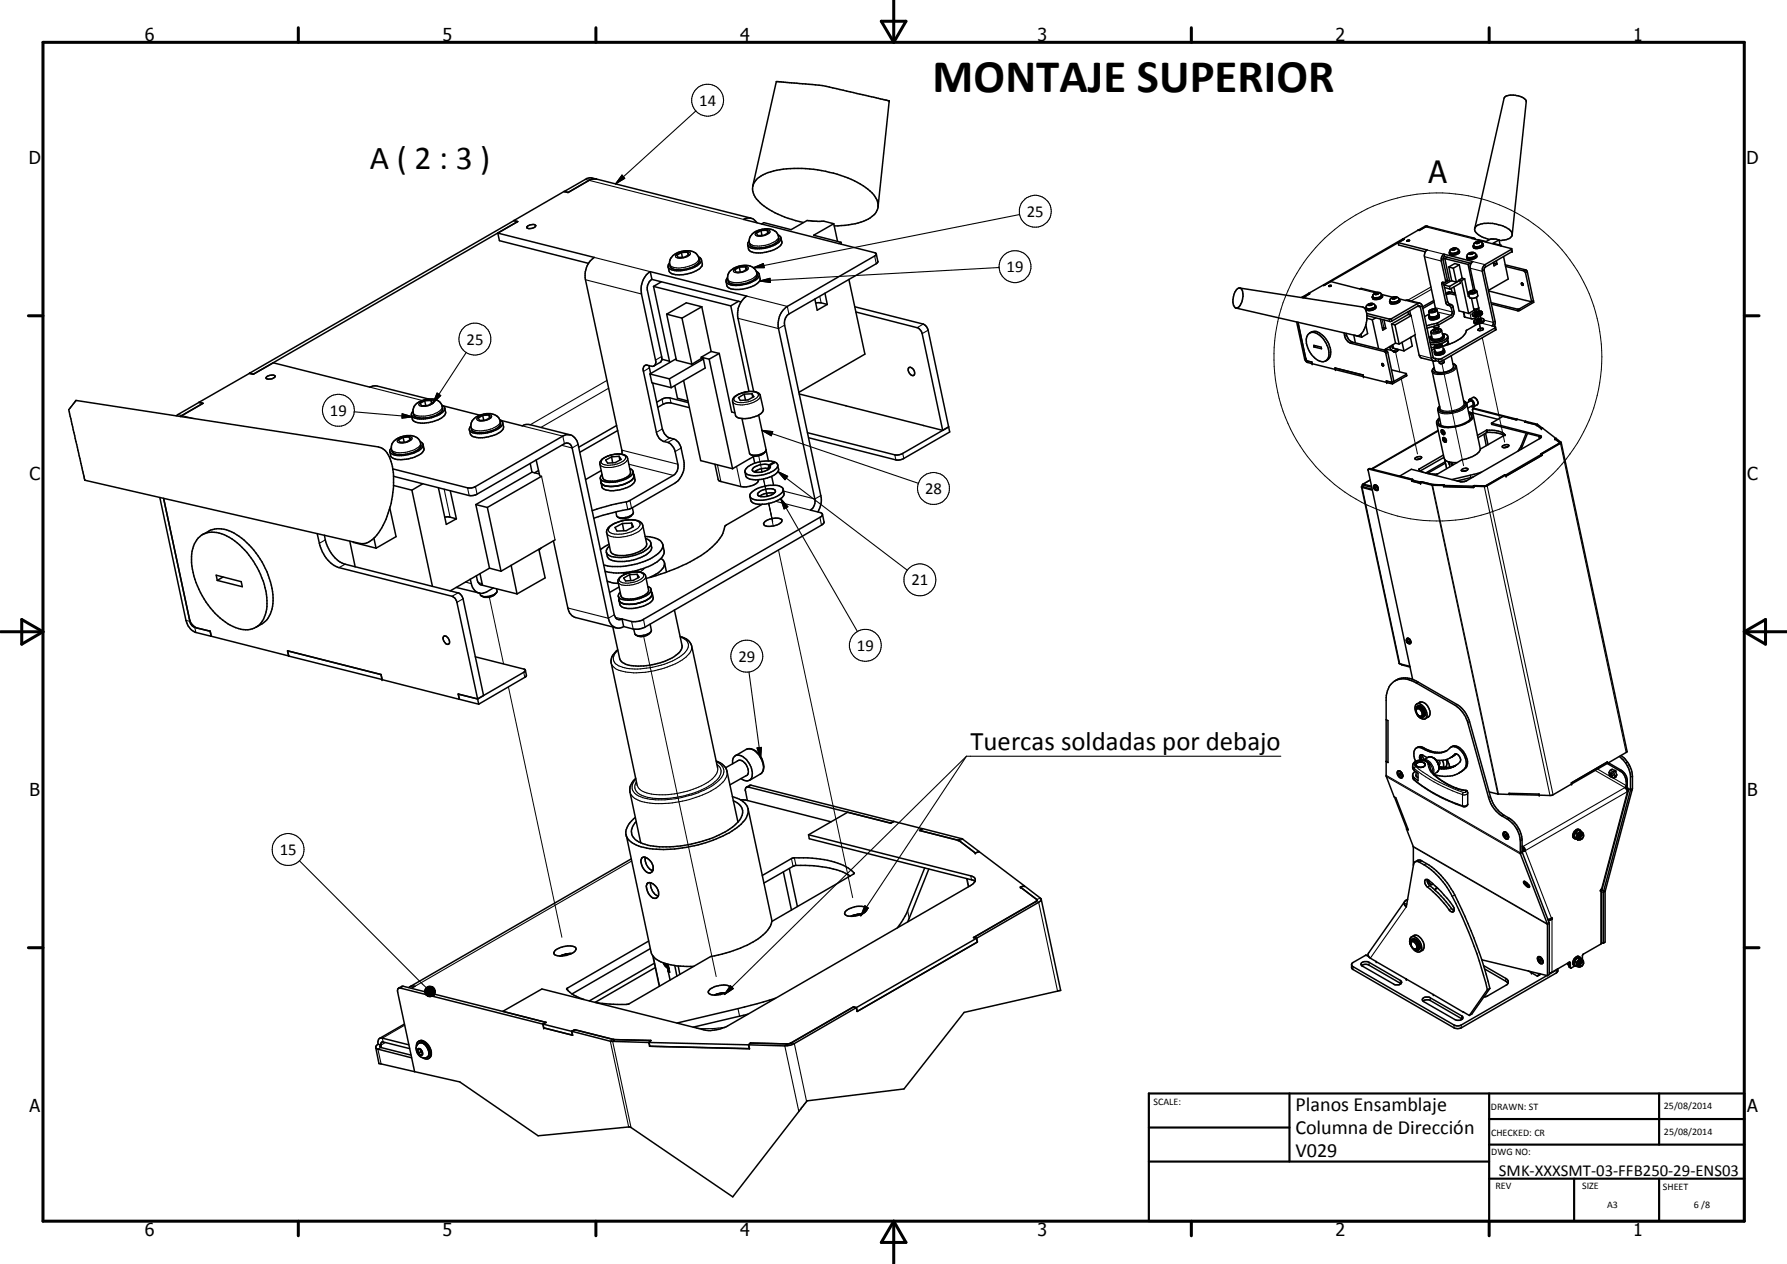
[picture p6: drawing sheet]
<svg xmlns="http://www.w3.org/2000/svg" width="420mm" height="297mm" viewBox="0 0 420 297" stroke-linecap="round" stroke-linejoin="round" font-family="sans-serif">
<defs><g id="words">
<text font-size="11" x="219.3" y="21.5">MONTAJE SUPERIOR</text>
<text font-size="7.9" x="87" y="39.7">A ( 2 : 3 )</text>
<text font-size="7.2" x="335.9" y="43">A</text>
<text font-size="6.3" x="228.2" y="176.3">Tuercas soldadas por debajo</text>
<g font-size="4.7">
<text x="304.6" y="261.2">Planos Ensamblaje</text>
<text x="304.6" y="266.6">Columna de Dirección</text>
<text x="304.6" y="272">V029</text>
</g>
<g font-size="4.2">
<text x="34" y="9.6">6</text>
<text x="104" y="9.6">5</text>
<text x="174" y="9.6">4</text>
<text x="244" y="9.6">3</text>
<text x="314" y="9.6">2</text>
<text x="384" y="9.6">1</text>
<text x="6.8" y="38.7">D</text>
<text x="410.6" y="38.7">D</text>
<text x="7" y="112.9">C</text>
<text x="410.8" y="112.9">C</text>
<text x="7" y="187.1">B</text>
<text x="410.8" y="187.1">B</text>
<text x="7" y="261.4">A</text>
<text x="410.8" y="261.4">A</text>
<text x="34" y="290.4">6</text>
<text x="104" y="290.4">5</text>
<text x="174" y="290.4">4</text>
<text x="244" y="290.4">3</text>
<text x="314" y="290.4">2</text>
<text x="384" y="290.4">1</text>
</g>
<g font-size="3.9">
<text x="164.4" y="24.8">14</text>
<text x="241.4" y="51">25</text>
<text x="236.7" y="64">19</text>
<text x="109.7" y="81">25</text>
<text x="77.6" y="97.7">19</text>
<text x="217.5" y="116.1">28</text>
<text x="214.3" y="137.6">21</text>
<text x="173.6" y="155.5">29</text>
<text x="201.5" y="152.9">19</text>
<text x="65.8" y="200.9">15</text>
<text x="352.4" y="276.3">SMK-XXXSMT-03-FFB250-29-ENS03</text>
</g>
<g font-size="2.4">
<text x="271.2" y="259.7">SCALE:</text>
<text x="350.6" y="260.9">DRAWN: ST</text>
<text x="391.2" y="260.6">25/08/2014</text>
<text x="350.6" y="267">CHECKED: CR</text>
<text x="391.2" y="266.7">25/08/2014</text>
<text x="350.6" y="271.4">DWG NO:</text>
<text x="351.6" y="279.3">REV</text>
<text x="372" y="279.4">SIZE</text>
<text x="391" y="279.6">SHEET</text>
<text x="377.9" y="283.8">A3</text>
<text x="398.3" y="283.8">6 /8</text>
</g>
</g></defs>
<g fill="none" stroke="#000" stroke-width=".24">
<path d="M337.8 77.1v.2M347.1 72.7l.2 1.1M347.5 74.3l.3 1.3M347.7 75.5l.1 .1M347.8 76.1l.3 1.3M347.8 76.1l.4 1.6M347.8 76.1l.3 1.2M348.5 79.4l5.3 24.5M328.1 82.7l1 4.7M329.5 89l3.8 17.7M339 85.5l5.1 23.9M178.4 107.1l.8 3.8-.1-.4"/>
<path d="M179.5 112.6l.9 4M180.3 116.2l.1 .4M180.7 118.3l1.1 5.3M180.8 118.3l.9 4.3M147.1 121.8l.1 .4M183 129.2l17.5 81.7M115.1 140.3l3.3 15.7M151.3 149.5l17.1 80M119.5 161.4l12.6 58.9"/>
<circle cx="338.1" cy="83.9" r="38.5"/>
</g>
<g fill="none" stroke="#000" stroke-width=".35">
<path d="M117 54.8l22.7 5.7a5.1 5.1 0 0 0-2 5.2l8.5 40.1v.9M117 54.8l.4 1.8 21 5.3M120.9 51.8l.8 .3-4.7 2.7M120.9 51.8v.1M123.9 53.3a1.75 1.75 0 0 1 2.1-.3 1.37 1.37 0 0 1-2.1 .4zM132.7 45h.1M132.7 45l.9 .2M140.2 42.1l-1.4 .1-5.2 3.1-1-.3-11.7 6.8M140.2 42.1l36.4 9.2M140.2 42.1a2.72 2.72 0 0 0-2.6 .1l-4.9 2.8M160.2 59.4l.2 1.1M161.7 59.3l.3 .5-1.1 .7h-1.4l-.4-.5 1.1-.6"/>
<path d="M161.7 59.3l-1.5 .1M161.7 59.3l.1 .6M176.1 56.6l-.3 .5v.4M176.9 54.9a4.8 4.8 0 0 1 5.6-.4 2.54 2.54 0 0 1 .6 1.9 4.7 4.7 0 0 1-3.6 1.8 3.8 3.8 0 0 1-3-.4 2.26 2.26 0 0 1 .4-2.9zM177 43.7l5.5-24.5 3.1 .2a61.5 61.5 0 0 1 15.9 2.6l7.6 1.7-2.7 24.9M178 52.4a2.33 2.33 0 0 0-3.2-.8l30.9 7.8 .3 .2-.2 .5-20.7 11.9a5.1 5.1 0 0 0-2.1 5.2l8.6 40.1a2.61 2.61 0 0 1-1 2.6l2.4 .6 .3 .2v.5l-42.3 24.5-.9 .3a6.3 6.3 0 0 1-3.8-.5M178.9 54.2l.2 1.1M180.4 54.1l.4 .6-1.1 .6-1.5 .1-.4-.6 1.1-.6M180.4 54.1l-1.5 .1M180.4 54.1l.1 .7M183 55.2a.93 .93 0 0 1 .6 .8 .93 .93 0 0 1-.4 .9 7.6 7.6 0 0 1-7.1 1.1l-.3-.5M183.6 55.9l.2 1.1a4.4 4.4 0 0 1-3.6 2.2 5.1 5.1 0 0 1-4-.4l-.4-1.3"/>
<path d="M188.9 52.3a20.1 20.1 0 0 1-11-5.5 3.5 3.5 0 0 1 1.5-5.7 22.4 22.4 0 0 1 12.9-1.2 25.3 25.3 0 0 1 11.7 4.5 4.4 4.4 0 0 1 2.4 4.7 6 6 0 0 1-4.7 3.3l-3 .6-2.6 .1M196 52.6l-2.3-.6-3.9-.2-3.8 2.2-6.4-1.7-.5 .3M196 52.6l-4.7 2.7 6.4 1.6M196 52.6l.9 4.1M197.7 56.9l-.5 .3M197.7 56.9l.1 .5M206 59.6l.4 1.9M329.9 56.1l.2 .1-18.6 10.8-.3-.1M330.8 56.6l.6-.1-.2 .2zM331.4 56.5h.1M333.4 54.1l-22.2 12.8M333.4 54.1h.1"/>
<path d="M335.1 59.2l-6.3-1.6-.1-.6 6.9 1.8-.4 .3-.3 1 2.6 12.5M335.7 53.2h-.3l-1.7 .9h-.3M335.7 53.2l10.9 2.8M335.7 53.2h-.6l-1.7 .9M339.5 59.7l-.5 .6-.1 1 1 5-.8 .1-.1 .4 1 4.4 .3 .5 .7 .2 .4 1.6-.2 .6-3.3 1.8-2.5 .7M339.5 59.7l.1 .6M339.5 59.7l6.8 1.8-.5 .5-.2 .8 1.2 5.4M340.9 58.8a1.4 1.4 0 0 1 1.8-.3 .58 .58 0 0 1 .2 .7 .58 .58 0 0 1-.7 .3l-.9 .1a.52 .52 0 0 1-.4-.3 .52 .52 0 0 1 0-.5zM341.7 58.4l.1 .3M342.1 58.4l.1 .2M342.1 58.4l.1 .1-.3 .2-.5 .1v-.2l.3-.2M342.1 58.4h-.4"/>
<path d="M342.9 58.7l.2 .3M343.1 59a1.83 1.83 0 0 1-2.3 .5l.1-.4M343.1 58.9a.75 .75 0 0 1-.8 1h-1.1l-.3-.1-.1-.4M345.2 59.6a1.07 1.07 0 0 1 1.8 .4 1.62 1.62 0 0 1-2 .4zM345.8 59.4l.1 .4M346.2 59.4l.1 .2-.7 .2-.1-.2 .3-.2M346.2 59.4h-.4M346.2 59.4v.2M346.6 57.2a1.1 1.1 0 0 1 1.1-.5 1.1 1.1 0 0 1 .9 .8 1.56 1.56 0 0 1-2.1 .3zM346.7 53.7l6.9-30.6a2.67 2.67 0 0 1 3-.6 2.42 2.42 0 0 1 2.2 1.4l-3.3 31.3M347 59.7l.2 .3a1.8 1.8 0 0 1-2.3 .5l-.1-.1M347 56.3a.79 .79 0 0 0-.9-.3l9.3 2.5"/>
<path d="M347.2 59.9v.3a1.69 1.69 0 0 1-2.3 .5l-.1-.2M347.3 56.9l.1 .3M347.3 56.4l2.1 .4a2.96 2.96 0 0 1 3.1-.4M347.8 56.8v.2M347.8 56.8v.2l-.3 .2h-.4l-.1-.2 .3-.1M347.8 56.8l-.5 .1M348.5 57.1l.2 .2a.9 .9 0 0 1-.9 .7l-1.2 .1-.2-.3 .1-.2M348.7 57.4a.83 .83 0 0 1-1 .9l-.7 .1a.51 .51 0 0 1-.6-.5M350.3 56.3a4.7 4.7 0 0 1-3.6-2.2 1.4 1.4 0 0 1 1.4-1.4 8.6 8.6 0 0 1 7.2 1.7 1.29 1.29 0 0 1-1.1 1.9l-1.7 .2M352.5 56.4l-1.5 .8 2 .5M352.5 56.4l.2 1.2M353 57.7l-.2 .1"/>
<path d="M353 57.7v.1M355.4 58.5l-6.2 3.7-.6 .8-.1 .8 2.6 12-.3 .8 .8 .2M355.4 58.5l.1 .6-6.2 3.6-.4 .6 2.7 12.4-.3 1M152.9 63.8a5.1 5.1 0 0 0-2.1 5.3l3.4 15.8-.1 .8-.3 .3M152.9 63.8l.4 1.9M152.9 63.8l22.7 5.8a5.1 5.1 0 0 0-2.1 5.2l3.7 17.2M153.3 65.7a2.63 2.63 0 0 0-1.1 2.5l3.4 15.9-.2 1-1.6 .9M153.3 65.7l20.9 5.3M153.7 67.3l18.1 4.6M153.7 67.3l3.8 17.9M155.5 66.2l-1.8 1.1M156.7 73.8l3.6 1"/>
<path d="M156.7 73.8l2.3 10.9 3.7 .9M158.2 60.1l1.3-.8 .9-.2a3.3 3.3 0 0 1 3.6 .9 1.48 1.48 0 0 1-.7 2.5 6.4 6.4 0 0 1-5.4 .5 2.05 2.05 0 0 1 .3-2.9zM160.3 74.8l2.4 10.8M164.2 60.4a.89 .89 0 0 1 .7 .7 .89 .89 0 0 1-.5 .9 7.8 7.8 0 0 1-6.8 1.3 .84 .84 0 0 1-.2-1.5M164.9 61a1.78 1.78 0 0 1 .1 1.6 7.6 7.6 0 0 1-7.1 1.7l-.6-.6-.2-1M165 72.1l2.2 10.5M165 72.1l-4.7 2.7M165 72.1l-3.6-.9-4.7 2.6M171.8 63.5a5 5 0 0 1 5.2-.7 2.02 2.02 0 0 1 .9 2.4 6.4 6.4 0 0 1-6.3 1.3 2.07 2.07 0 0 1 .2-3zM171.8 71.9l4.3 20.1M173.7 70.8l-1.9 1.1M173.8 62.8l.3 1.1"/>
<path d="M175.3 62.7l.3 .5-1 .7-1.5 .1-.3-.6 1-.6M175.3 62.7l-1.5 .1M175.3 62.7l.1 .7M177.8 63.8a.9 .9 0 0 1 .7 .8 .9 .9 0 0 1-.5 .9 8.2 8.2 0 0 1-6.7 1.3 .85 .85 0 0 1-.2-1.5M178.5 64.5a2.01 2.01 0 0 1-1.6 2.8 7.5 7.5 0 0 1-5.6 .3l-.4-.5-.2-.9M191.6 70.3l.5 2.6 2.4-1.4M191.8 71.2h1.3l1.4 .3M194 68.9l.5 2.6M199.6 65.7l3.8 17.5-15.6 9M201 72.1l16.1 4.1a2.33 2.33 0 0 1 1.1 1.4l4.8 22.7M201.2 73.3l14.6 3.7 .7 .7 .3 .7 4.8 22.7-33.7-8.5M206.4 61.5h.1"/>
<path d="M206.4 61.5l-.4 .5-20.5 11.8a2.54 2.54 0 0 0-1 2.6l8.5 40.1a5.1 5.1 0 0 1-.7 3.8M290.6 72.4l28.4 6.5 .9-.3a6.2 6.2 0 0 0 1.4-4.9M290.7 68.1a.79 .79 0 0 1 1-.4 .79 .79 0 0 1 .5 .9 3.8 3.8 0 0 1-1.3 3.8h-.4a2.87 2.87 0 0 1-.4-3.1zM291.5 67.7l29 4.5 .5 .5 .3 1M304.9 75.7l1.9 8.8 .5 .6 1.2 .4M305.2 75.7l1.8 8.7M306.5 69.9l1.4-.9h-.2h.2zM306.5 69.9l-.1 .1M307.9 78.3a2.61 2.61 0 0 1 3.5 .9 4.5 4.5 0 0 1 1.1 5l-.8 .6M307.9 78.3a2.91 2.91 0 0 1 3.4 1.6 4.7 4.7 0 0 1 .9 4.3l-.5 .6M307.9 78.3a2.82 2.82 0 0 0-.3 3.7 4.4 4.4 0 0 0 3.5 3l.6-.2M311.2 66.9l-5.1 3"/>
<path d="M312.4 67.2l.6-.1-.2 .2zM312.9 66.2l6.8 1.7 .4-.1 3.8 .9M316 78.2a2.68 2.68 0 0 0 1.5 2.4l8.2 2.1 1.6 7.2M316.5 78.4a2.58 2.58 0 0 0 1.5 2l8 2 .3 .4 1.4 6.8-.4 .3M318.3 78.7l.4 1.9M318.5 78.8l1.7 .4M320 78.5l.2 .7M321.1 76.4l.5 2-1.4 .8M321.2 72.2l-.1 .3 .5 .2 .9-.1 .5-.2M321.3 71.9a1.17 1.17 0 0 1 2 .1 1.52 1.52 0 0 1-2 .4zM321.3 73.7l5.6 1.3 6.4-3.7 .8 .1 .3 .5 2.6 12 .1 .3h.4M321.4 74.8l1.3 .3"/>
<path d="M321.4 74.2l5.5 1.4 6.5-3.7h.4l2.7 12.3 .5 .6h.6M322.1 71.4l-.4 .2 .1 .2h.5l.3-.3-.1-.1M322.1 71.4h.4M322.1 71.4v.4M322.5 71.4v.2M322.7 75.1l1.4 6.8M322.9 69.2a1.12 1.12 0 0 1 1-.5 1.12 1.12 0 0 1 1 .7 1.51 1.51 0 0 1-2.1 .4zM323.2 71.8l.3 .1-.1 .2-.4 .3M323.5 74.7l-.8 .4M323.5 71.9a.87 .87 0 0 1-1.1 1h-1.1l-.2-.5M323.6 68.8l-.4 .2 .2 .2 .7-.2-.1-.2M323.6 68.8h.4"/>
<path d="M323.6 68.8l.1 .4M324 68.8l.1 .2M324.6 75l.5 2.6 .7-.4M324.8 69.1l.1 .1M324.9 69.2l.1 .1a1.82 1.82 0 0 1-2.3 .6v-.3M324.9 69.2l2.6 .6M325 77l.8 .2M325 69.3l.1 .3a1.73 1.73 0 0 1-2.4 .5v-.3M325.4 75.2l.4 2M326.8 70.6l-.1 .3M326.9 70.2a1.33 1.33 0 0 1 1.8-.2 .58 .58 0 0 1 .2 .7 .58 .58 0 0 1-.7 .3 .82 .82 0 0 1-1.4-.6zM327.2 76.2l.9 4.4"/>
<path d="M327.2 76.2l.8 .2M327.7 69.9v.3M328 76.4l1 4.5M328.1 69.8l.1 .2-.3 .2h-.5v-.1l.3-.2M328.1 69.8l-.4 .1M328.1 69.8l.1 .3M328.9 70.2l.2 .2M329 70.2l1.5 .4 .5-.1 2.8 .7M329.1 70.4v.5l-.8 .4-1.2 .1-.3-.1-.1-.4M329.1 70.4a1.81 1.81 0 0 1-2.4 .5M331 73.3l.2 .6M331.2 73.9l-4 2.3"/>
<path d="M331.2 73.9l.5 .1M331.5 73l.2 1.1M331.6 79.3l.5 2-2 1.2M331.6 73.8l-.3 .1M331.8 74.2l-3.8 2.2M331.8 79.2l-.1 .2M332.6 78.7l1.2 5.1 .4 .3 2.9 .7M332.8 78.7l-3.8 2.2M335.9 74.3l.2 .4M336 73.1l.6-.4h1.2l.3 1.2a1.41 1.41 0 0 1-2 .4zM336 74.5l.1 .2M336 73.8l-1.1 .6"/>
<path d="M336.1 74.7l.4 .2 .8-.1M336.6 77.7a1.71 1.71 0 0 1 2.4-.1l.2 1.3a1.84 1.84 0 0 1-2.5 .6l-.3-1.4zM336.6 79l-.6 .4M336.6 79.1l-.2 .4M336.8 72.8v.4M337.1 76.7l.2 .4 .8-.1M337.1 70.6l-2.7 1.5M337.2 71l-2.7 1.5M337.3 74.8l-.5 .1M337.3 72.8l.1 .2-.9 .2-.2-.2 .5-.2M337.3 72.8h-.5M337.3 72.8v.2"/>
<path d="M337.5 77.5l.1 .5M338.1 73.7l.2 .1M338.1 77.5l.2 .2-.5 .3h-.7l-.1-.2 .5-.3M338.1 77.5h-.6M338.1 77.5l.1 .3M338.2 76.4l.1 .4-.3 .3-.8-.1M338.3 73.8a1.26 1.26 0 0 1-1.3 .8l-.8-.1-.3-.2 .2-.3M338.3 76.8l-.2 .2M338.3 73.8l.1 .3M338.3 74l.1 .1M338.3 74.2v.1M338.4 74.1v.2"/>
<path d="M338.4 74.3l-1.1 .5M338.4 74.1a.83 .83 0 0 1-1.1 1h-1.1l-.2-.5M339.1 78.4a1.06 1.06 0 0 1 1.3 .6 3.1 3.1 0 0 1-3 1.5l-1.2-.1M339.2 78.5a.49 .49 0 0 1 .3 .6 .49 .49 0 0 1-.5 .4l-1.4 .4a1.03 1.03 0 0 1-1.2-.4M339.4 66.4l.1 .5M339.5 67l1.3 .3M339.5 67l.1 .6 1.3 .3M339.5 78.9a1.09 1.09 0 0 1-1.2 1.2h-1.3a.58 .58 0 0 1-.6-.6M339.6 60.3l-.3 .4v.4l1 4.6v.4l-.5 .3M339.6 60.3l6.3 1.6M339.7 67.6l.7 3.4 .3 .4 .5 .1a2.16 2.16 0 0 1 .4 2.8l-3.5 2.1-2.6 .7M339.7 60.8l5.5 1.3"/>
<path d="M339.7 60.8l1.2 5.4M339.9 69l.7-.4 1.6 .4M340 69.3l.9-.3 1.4 .3M340.3 80l.2 .3M340.3 60.5l-.6 .3M340.3 65.9l.5 .1M340.4 79a1.2 1.2 0 0 1-1.1 1.6 5.4 5.4 0 0 1-3 .3M340.6 62.7l1.1 .3M340.6 62.7l.7 3.3 1.1 .3M340.8 67.3l.1 .6M341.2 67.8l.2 .9 .8 .2M341.3 65.9l-1.8 1.1"/>
<path d="M341.7 63l.7 3.3M341.8 67.4l1.3 5.7 2.2 .6M343.1 62.2l.7 3.2M343.1 62.2l-1.4 .8M343.1 65.9l-.7 .4M343.1 65.8v.1M343.1 62.2l-1.1-.3-1.4 .8M343.1 65.8l.6 .1M343.1 65.9h.1M343.2 65.9l.2 .6-2.5 1.4M343.2 65.9l-2.4 1.4M343.7 65.9l1.6 7.8"/>
<path d="M343.8 65.4l-.7 .4M343.8 65.4l.6 .1M344.1 73.3l.3 1.2 1.6 .4a.97 .97 0 0 0 1.1-.5M344.4 65.5l.8 4.1 .3 .1M344.4 65.5l-.7 .4M345 60.2l-.2 .2M345.2 62.1l1.2 6.1M345.3 68.7a1.4 1.4 0 0 1 1.9-.2l.3 1.1a1.6 1.6 0 0 1-1.9 .4zM345.7 61.8l-.5 .3M346 70.1l.5 2.5 .3 .1M346.1 68.4l-.4 .2 .2 .2 .9-.2-.1-.2M346.1 68.4h.6"/>
<path d="M346.1 68.4l.1 .4M346.6 72.6l.2 .1M346.7 68.4v.2M346.7 75.2a1.92 1.92 0 0 1 2.2-.1 1.63 1.63 0 0 1-2.4 .5zM346.7 72.8l.2 .5M346.9 72.8l-1.6 .9M346.9 73.3l-.8 .5a1.69 1.69 0 0 0 2.3-.2l.1-.3-.2-.1-.4 .2M347 73.8l-.2 .1M347 73.8v.1M347.1 69.8l.6 2.5M347.1 75.3l.7-.2 .5 .1a.86 .86 0 0 1-1.3 .3zM347.4 76.2l-2.6 1.4a4.1 4.1 0 0 1-2.8 2.8l-2.8 1"/>
<path d="M347.6 77.3l.5-.2 .7 .2a.83 .83 0 0 1-1.3 .2zM347.6 72.4l-.8 .3M347.7 72.3l-.1 .1M347.7 72.3l.1 .8M347.8 73.6l-.8 .2M347.9 73.4a.92 .92 0 0 0-1.2 .4 1.05 1.05 0 0 0 1.2-.1M347.9 73.4l-.1 .2M347.9 73.6h-.1M347.9 73.4v.3M348.1 74.2l.1 .6M348.3 73.2l-.7-.1-.7 .2M348.3 75.4l-1.1 .2"/>
<path d="M348.3 73.2h-.1M348.3 73.2l-.4 .2M348.5 73.4a.82 .82 0 0 1-1 .9h-1.1l-.3-.5M348.9 75.1a.83 .83 0 0 1-1.1 1h-1.1l-.2-.5M350 68.4l10.1 2.5M351.1 61.7l.2 .8 .7-.4M351.2 62l.8 .1M351.6 76.8l-.2 .3-12.5 7.2-.7 .1-.7-.2M351.6 76.8l.1 .7-.1 .1-12.6 7.3-.7 .1-.7-.2M351.8 61.3l.2 .8M353.5 60.3l1.1 5.3-4.6 2.6M353.9 62.2l5 1.3 1.6 7.2"/>
<path d="M354 62.6l4.3 1.1 .3 .2 1.5 7M357.7 66.5a.28 .28 0 0 1 .4 .2 .28 .28 0 0 1-.2 .4zM360.5 70.7l-3.6 2-6.3-1.6M360.5 70.7l-.4 .2M360.5 70.7l.1 .3-3.4 2-6.5-1.5M17.9 94.1h.1M17.9 94.1l71.1 10.9a4.7 4.7 0 0 1 3.1 4 18.7 18.7 0 0 1 0 8.4 16.3 16.3 0 0 1-4.7 9.5l-1.2 .7-1.5 .1-64.7-14.8-3.8-16.6zM42.7 97.7l-.3 .2M42.7 97.7l5-2.9-.9-.2-5.4 3.1M46.8 94.5l.9 .3-5 2.9M46.8 94.5l.1 .1M58.7 87.7v.1"/>
<path d="M58.7 87.7l62.1-35.8 .9 .2-62.1 35.8zM62.7 88.6a1.85 1.85 0 0 1 2-.2 1.61 1.61 0 0 1-2.1 .5zM97.1 96.6l-.4 .9M97.7 95.1l.8-.6a5.8 5.8 0 0 1 3.7-.6 2.07 2.07 0 0 1 1.6 2.9l-.5 .4a7.5 7.5 0 0 1-4.1 1.1l-.4-.1a1.6 1.6 0 0 1-1.6-.8 1.6 1.6 0 0 1 .1-1.7zM99.9 94.2l.2 1.1M100.8 93.8l-12.1-3.1h-1l-.8 .3-22.6-5.7-4.8 2.7-.9-.2-11.8 6.7M101.3 94.1l.4 .6-1.1 .6-1.5 .1-.3-.6 1.1-.6M101.3 94.1l-1.4 .1M101.3 94.1l.2 .7M103.9 95.2a.87 .87 0 0 1 .7 .8 .87 .87 0 0 1-.5 .9 8 8 0 0 1-6.8 1.3l-.6-.7M104.2 95.4l8.6 2.2M104.6 95.9l.2 .9a2.52 2.52 0 0 1-2.2 2 6.3 6.3 0 0 1-5.5 0l-.4-1.3"/>
<path d="M111.5 98.4l.8-.6 1.6-.5a3.7 3.7 0 0 1 3.3 .8 1.58 1.58 0 0 1-.6 2.7 7.5 7.5 0 0 1-4.9 .8 1.58 1.58 0 0 1-.9-2.3zM113.5 97.6l.2 1.1M115 97.5l.3 .6-1.1 .6-1.4 .1-.4-.5 1.1-.7M115 97.5l-1.5 .1M115 97.5l.1 .7M117.5 98.6a1 1 0 0 1 .7 1 1 1 0 0 1-.7 .9 7.7 7.7 0 0 1-6.8 1l-.3-.6 .3-.8M117.8 98.8l5 1.3 .7-.3h1l9.6 2.4M118.2 99.3a1.72 1.72 0 0 1 .1 1.6 7.4 7.4 0 0 1-7.4 1.5 1.78 1.78 0 0 1-.5-1.4M145 100l-9 5.1M152.6 85.9l.4 1.9M152.8 87.9l4.6 1.1M152.8 87.9l.5 2.1 4.5 1.1"/>
<path d="M153.4 90l2.3 10.8a3.2 3.2 0 0 0 3 2.5l.9 .8 .5 1.2a10.6 10.6 0 0 1 .7 4.9l-.4 1.3a4.3 4.3 0 0 1-1.7 2l-10.2 5.9-6.7 1.7-2.2 .7M153.8 86l-.4 .1-1.1-.2a.92 .92 0 0 0-1 .3 .92 .92 0 0 0 0 1.1l3 14.3a2.96 2.96 0 0 0 2.9 2.5l1.2 1.1 .3 .6 .7 3.3a2.54 2.54 0 0 1-1.1 2.6l-10.8 6.2a45.6 45.6 0 0 0-8.3 2.1M154.4 94.5l1.7-.9 1.2-.1 4.5 1.1M154.7 95.7a4.4 4.4 0 0 1 2.9-1l4.5 1.1M155.6 84.4l1.8 .5M157.4 89l.4 2.1M158.7 90.6l.6 3 2.4 .6M159 84.3l-6.2 3.6M160.7 89.4l4 18.8 7.5 2M164.9 83.9v.3M164.9 83.9l1.8 .5M164.9 84.2l-2.2 1.4"/>
<path d="M164.9 84.2l.5 .2M165.4 84.4l.4 2.1-8 4.6M165.4 84.4l-8 4.6M166.7 84.4l5.5 25.8M167.2 82.6l-2.3 1.3M167.2 82.6l1.9 .5M169.1 83.1l2.9 13.7 .8 .2M169.1 83.1l-2.4 1.3M175 92.6l.3 1.4M176.1 92l-1.5 .3a2.53 2.53 0 0 0-2.4 2.1l.7 3.2a1.97 1.97 0 0 0 2.3 .8l1.3-.2 1.9-.7M176.1 92h1.1M176.8 92.5l.4 .7-1.3 .8-1.8 .1-.5-.7 1.4-.8"/>
<path d="M176.8 92.5l-1.8 .1M176.8 92.5l.2 .9M177.2 92a1.67 1.67 0 0 1 1.6 1l.7 3.4-.5 .8-.6 .3M178.4 97.5l1.7 8.3a3.2 3.2 0 0 1-3.8 .8l-1.9-8.3M213.7 86.4a1.15 1.15 0 0 1 1.2 .6 1.15 1.15 0 0 1-.2 1.3 1.34 1.34 0 0 1-1-1.9zM307 84.2v.2M307 84.4l.2 .3 1.2 .4M307 84.4l.2 .3M307.3 84.8l1.1 .3M308.4 85.1l.1 .4M308.5 85.5l5.5 1.3-.1-.3M308.9 81.2l1.7 .4 .1 .4-1.8-.5z"/>
<path d="M309.4 81.3l-.5 .2M313.9 86.5l6.6 1.6 .1 .4M313.9 86.5l.1 .4 12 3v-.4M324.9 85.5a.32 .32 0 0 1 .4 .1 .32 .32 0 0 1-.1 .4l-.3-.2zM325.8 82l1.7 .4 .1 .2M326 89.5l1.3 .4M326 89.5v.4l1.4 .3M326.8 81.4a.82 .82 0 0 0 .3 .8 .82 .82 0 0 0 .8 .1l.6-.3M327.1 86.9l3.6 .9M327.2 81.2l.2 .5 .2 .1M327.3 89.9l.1 .3M327.5 81l.1 .8"/>
<path d="M327.6 82.6l.2 .1M327.6 82.6l.1 .1M327.6 81.8l2.5 .7M327.7 82.7h.1M328.1 80.6l.9 .3M328.1 80.6l-2.7 1.7M328.3 82.6l-.4 .1M328.4 82.6l-.6 .1M328.6 82.1l.1 .2-.4 .3M328.6 82.4v.1M329.6 80.4l.5 2.1M330.7 87.8v.5l-3.3 1.9"/>
<path d="M330.7 87.8l-.1 .2-3.3 1.9M336.5 81.6l.7 .1M337.2 86.4l-.5 .8 1.9 8.7M337.3 82.9l.3 .3M337.3 82.8v.1M337.3 82l-.7 .3M337.3 82.6v.3M337.3 82.9l.3 .3h.7M337.3 81.3l.6-.3a1.03 1.03 0 0 1 1.3 .2l.2 1a1.41 1.41 0 0 1-2 .4l-.2-1zM337.5 84.2l.1 .6M337.8 99.4l1.7 8.3 .6 .6a4.5 4.5 0 0 0 2.5 .4M338 81.1l.1 .4"/>
<path d="M338.3 85l.2 .4 .9-.1M338.5 95.5l-.5 .8 .8 3.7M338.6 81.1l.1 .2-.4 .2h-.5l-.2-.2 .4-.2M338.6 81.1h-.6M338.6 81.1v.2M339.2 82.9l-1.4 .3M339.3 82l.2 .1a1.7 1.7 0 0 1-2.2 .6l.1-.4M339.4 85.3l-.4 .2-.5-.2M339.5 84.6v.5M339.5 85.1l-.1 .2M339.5 82.7l-.3 .2M339.5 82.2l.1 .2"/>
<path d="M339.6 82.3v.1M339.6 82.4l.1 .3a1.73 1.73 0 0 1-2.4 .5v-.3M339.6 82.4l-.1 .3M340.5 80.3l-.2 .5-.8 .5M340.5 80.3l.1 .6M341.2 83.6l.5 2.5a2.77 2.77 0 0 1-2.7 1.4h-1.1l-.5-.3-.5-2.4M341.6 85.5l.4 .1 .4 .5 1.8 8.6M344.1 94.2l.7 .5 .9 3.9M345.3 96.8l.6 .2M345.3 97a.91 .91 0 0 1 .7 .8 .91 .91 0 0 1-.5 .9 8.2 8.2 0 0 1-6.8 1.3l-.6-.6 .4-.9M345.5 93.9l-.2 .5M345.5 93.9l.8-.5a1.11 1.11 0 0 1 1 .6 1.11 1.11 0 0 1-.1 1.2l-.7 .4"/>
<path d="M345.5 93.9a1.2 1.2 0 0 1 1 1.7l-.6-.1M345.7 94.2l-.9 .5M345.9 97l6.3 1.6M345.9 97a1 1 0 0 1 .5 .9 1 1 0 0 1-.6 .9 8.3 8.3 0 0 1-7.5 1.2 .92 .92 0 0 1-.1-1.6l.2-.2M346.3 96.1l.2-.2 12.2 3.1-.2 .1M346.3 96.1l.1 .9M346.3 96.1l10.1 2.5M346.3 95.2l-1.2 .7M346.4 97.6l1.7 7.9M350.7 99.4l11.4 3 .3 .3-.3 .3-17.9 10.2h-.7l-11.7-2.9-2.7 1.6 3 .8M350.7 99.4v.3l11.7 3M356.4 98.6l-3-.8-2.7 1.6"/>
<path d="M356.6 98.5l-.2 .1M358.5 99.1l.2-.1 2.8 .7M358.5 99.1l2.8 .8M361.3 99.9l1.1 .8 .3-.1M361.3 99.9l1.1 .9 .3-.2M361.5 99.7h.1M361.5 99.7l1.2 .9M37.6 116.9l6.1 28.9a4 4 0 0 0 2.1 2.7l3.8 1M38.5 117.1l6.2 28.9a1.82 1.82 0 0 0 1.1 1.4l3.6 .9 .3 1.2M91.6 119.3l1.5 6.8-4.7 2.7M92.5 114.1l4.3 1.1M92.5 111.9l17.8 4.6h.9l.8-.3 20.7-11.9a1.25 1.25 0 0 1 1.8 1l8.5 40a2.42 2.42 0 0 0 3.6 1.9"/>
<path d="M92.6 103.7l1.7-1 1.4-.3h1.2a2.16 2.16 0 0 1 1.9 2.8 6.8 6.8 0 0 1-6.1 1.4 1.76 1.76 0 0 1-.4-2.5zM94.8 102.8l.2 1.1M96.2 102.7l.4 .6-1.1 .6h-1.4l-.4-.5 1.1-.6M96.2 102.7l-1.4 .1M96.2 102.7l.2 .7M96.8 115.2l4.9 22.6M98.8 103.8l.7 .6M99.4 113.7l-2.6 1.5M99.5 104.4l.2 1a2.19 2.19 0 0 1-1.8 1.8 8.1 8.1 0 0 1-5.2 .6 .98 .98 0 0 1-.8-.7l-.3-1M99.5 104.4a2.39 2.39 0 0 1-1.8 1.9 7.1 7.1 0 0 1-5.7 .3l-.4-.7 .4-.7M103.1 114.6l1.8 8.6 2.4-1.3M105.9 115.3l1.4 6.6"/>
<path d="M111.9 118.6l3.2 14.9M111.9 118.6l2.7 .7M114.6 119.3l3.2 14.9M124.7 108.9l.4 2.1M125.1 111l-13.2 7.6M125.1 111l1.7 .4M126.1 108.1l.8 3.7M126.6 110.6l-.9 .5M127.3 111.9l-12.7 7.4M134.1 102.2a2.88 2.88 0 0 1 1.8 2.2l8.5 40.1a1.22 1.22 0 0 0 1.9 1M134.1 102.2h-1.1l-.7 .3-20.5 11.8-.9 .4-1-.1-17.5-4.4M141.1 112.4l.3 1.2 .5 .4"/>
<path d="M141.3 113.1v.2a1.8 1.8 0 0 0 2 1h.8M141.4 110.6l-3.7 2.1M141.5 107.9a5.7 5.7 0 0 1 5.6-.8l.5 .6 .6 3.6a5.5 5.5 0 0 1-3.8 1.8l-1.5-.1a1.14 1.14 0 0 1-1.2-.7l-.7-3.2 .1-.6zM142 114.1l.7 .2M143 114.3h.5M143.8 107.4l.2 1.4M145.2 101.2l-8.9 5.1M145.6 107.2l.4 .7-1.3 .8-1.8 .1-.5-.7 1.4-.7M145.6 107.2l-1.8 .2M145.6 107.2l.1 .9M147.6 113.4l-1.6 .6-2.1 .3M148.1 110.3h.4l.3 .5"/>
<path d="M148.7 119.3l.2 1.1-.2 .4M148.7 112.6l-.8 .7M148.8 110.8a2.24 2.24 0 0 1-1.8 1.8 7 7 0 0 1-5.6 .3l-.3-.6 .5-.8M148.8 110.8a1.72 1.72 0 0 1 .1 1.6l-.2 .2M149 111.5l.1 .3a3.4 3.4 0 0 1-2.4 2l-1.9 .5M149.1 111.8a1.69 1.69 0 0 1 .1 1.5 7.3 7.3 0 0 1-6.2 1.9l-.6-.1-.7-.4-.4-1.3M168.1 109.1l.8 3.5 .2 .4 5.1 1.3a4 4 0 0 0 4.1-1.3v-.3M176.9 115.5a8.6 8.6 0 0 1 6.3-1.3l.5 .2a.82 .82 0 0 1 .5 .8 .82 .82 0 0 1-.5 .8 7.8 7.8 0 0 1-6.8 1.2l-.4-.2-.2-.4a1.05 1.05 0 0 1 .6-1.1zM177.1 107.3l.3 1.5M177.4 107.2l-5.2 3M177.8 110.6l.1 .4M178.2 115.9a3.9 3.9 0 0 1 4-.8l.1 .1a1.38 1.38 0 0 1-1.5 1.3l-.3 .1a2.5 2.5 0 0 1-2.2-.1z"/>
<path d="M179.2 118.5l-8.7 5.1a9.2 9.2 0 0 1-1.9 3.8 29.8 29.8 0 0 1-11.2 6.8l-5.5 1.7M180 106a2.72 2.72 0 0 1-3.5 .8M180.1 105.8l.6 2.5M180.6 110.1a4.2 4.2 0 0 0-3.2 .8M180.8 109.3l-.2 .8M180.8 109.3a4 4 0 0 0-3.9 .9v.3l.2 .2a3.8 3.8 0 0 0 3.9-.8v-.5M180.9 109.9l-.3 .2M181 109.4l-.1 .7M181.4 111.9l.5 2.1M182 115.9a4.2 4.2 0 0 0-3.4 .7M182.1 108.5a7.8 7.8 0 0 0-6.7 1.6 1.05 1.05 0 0 0 0 1.2 1.05 1.05 0 0 0 1.1 .4 7.7 7.7 0 0 0 6.2-1.8l.2-.4a.84 .84 0 0 0-.6-.9l-1.3 .8M182.1 108.5l-.1 .3"/>
<path d="M182.1 108.5l-1.3 .8M182.8 109.2a1.78 1.78 0 0 1-1.1 2.6 7.2 7.2 0 0 1-6 .5l-.4-.5-.1-.9M184.1 114.9l.3 1a2 2 0 0 1-1.5 1.7 7.1 7.1 0 0 1-6 .5l-.4-.5-.2-1M223 100.3l.3 1.2-11 6.4-1 .2-21.2-5.2M223 100.3l-11 6.4-1 .2-21.1-5.2M320.1 114.5l2.6 .7M320.1 114.4l8.9 41.5 2.5 .7M320.3 114.2l.1-.4h.2l1.9 .5M320.3 114.2l-.2 .3M320.3 114.2l.2 .1M320.5 114.4h.1M320.5 114.3l.1-.3 1.9 .5"/>
<path d="M320.5 114.4l2.1 .6M320.5 114.3v.1M321.7 110.3l.4-.2 10 2.5M321.7 110.3l10.2 2.5M321.7 110.3l10.4 49.3M322.1 112.8l-1.7 1M322.4 110.2l.5-.1-.2 .2M323.1 114.6l.3 .1v.2l-.1 .1zM323.2 114l-.2 .3M323.2 114a.78 .78 0 0 1 .7 .4 .78 .78 0 0 1-.1 .8M323.2 114h-.1M323.2 114a.88 .88 0 0 1 .6 1.2"/>
<path d="M323.3 114.6v.1M323.3 114.7l-.1 .1M323.3 114.7l.1 .1M323.5 115.2a.47 .47 0 0 0 .4-.4 .47 .47 0 0 0-.2-.5l-.4-.2a.64 .64 0 0 0-.2 .8 .64 .64 0 0 0 .7 .3M331.9 112.8l4.9 1.2 2.6 .1M331.9 112.8l.1 .3M332 113.1l2 .5M332 113.1h.1M332.1 112.6l-.2 .2M332.1 112.6v.1M332.1 112.7l-.2 .1M332.7 107.7l.4-.3a.83 .83 0 0 1 1.2 .1 1.29 1.29 0 0 1-1.6 .3z"/>
<path d="M333.9 107.8l-.7 .2M334 110.7l.8 .3M334.2 113.2l-.2 .1v.3M334.2 113.2l2.7 .7 2.6 .1-.1 .1M338.1 101.1l-15.6 9.1M339.1 101l-.2 .1v.6l.4 .4 .4-.1M339.1 101l.5 .5 .1 .5M339.1 101l.1 .5 .5 .5M339.4 106.9l-5.7 3.3-.1 .2 .4 .3M339.4 114.1v.2M339.4 114.3h.1M339.4 114.3l7.1 .3"/>
<path d="M339.4 114.1l.1 .2M339.4 114.1l7 .2M339.5 114.3l7 .3M339.5 102.8l.5 .5 .1 .5M339.5 107.5l-5.5 3.2M339.5 102.8v.5l.6 .5M339.5 102.8l-.3 .1v.5a.49 .49 0 0 0 .3 .4 .49 .49 0 0 0 .6 0M339.7 108l.4 2.1M339.8 108.5l-4.6 2.7M340.6 108.6l.2 .2M340.6 108.5h.1M340.6 108.6l.2 .3"/>
<path d="M340.8 108.6l.1 .5-.1-.3M340.8 109.1l.1 .6M341.2 108.7l.2 .7M341.4 108.7l.2 .6M343.7 110.4a1.01 1.01 0 0 1 1.4-.1 1.14 1.14 0 0 1-1.5 .2zM344.8 110.6l-.8 .1M346.4 112.1l-3.9 .9M346.4 114.3l.1 .3M346.5 114.5v.1M346.6 114.1l-.2 .2M347.4 102.3l2.1-1.2a6.1 6.1 0 0 1 4.1 .8l.2 .3-5.7 3.3M348.1 105.5a3.6 3.6 0 0 1-2.8 2.2l-1.6 .3-5.7 3.4-2.4-.1 4.2-2.5"/>
<path d="M348.3 111l-6.9 1.7M348.9 102.1l.6 2.6M349.3 101.8l.6 2.7M353.3 104.8l.9-.3 .6 .2a1.21 1.21 0 0 1-1.6 .3zM353.6 102.4a6.8 6.8 0 0 0-4-.8l-2.1 1.3M353.8 111.6h.2M353.9 111.5v.1M353.9 111.5l-4.6 2.7-2.8-.1-.1 .2M353.9 111.5l.1 .1M354.4 105l-.8 .2M358.8 101.8l-1.1 3-.8 1.2M359.1 101.9l-1.4 3.7"/>
<path d="M362.5 106.7v.3M362.5 107h.1M362.6 107l-8.5 4.9-.1-.3M362.7 100.6h.1M362.7 100.6l3.1 2.4M365.6 103.1l1.1 .9v.1M365.8 103h.1M365.8 103l-.2 .1M365.9 103l1.2 1M365.9 103l-.3 .1M366.7 104.1l-4.4 2.6M366.7 104.1l-4.4 2.6h.2l.1 .3"/>
<path d="M367.1 104l15.5 72.6-4.6 2.8M367.1 104l-17.4 10.2-.7 .1h-2.6M46.6 126.4a5.4 5.4 0 0 1 6.7-.5 18.9 18.9 0 0 1 9.4 17.3 5.1 5.1 0 0 1-4.4 4.8 10.7 10.7 0 0 1-7.7-3.9 19 19 0 0 1-5.5-13.9l.6-2.4zM47.6 125.6a5.9 5.9 0 0 1 5.1-1.2 15.4 15.4 0 0 1 8.9 7.7 17 17 0 0 1 2.6 9.8 6.2 6.2 0 0 1-4 5.5M50.8 135.2l5.9 1.5 .3 1.2-5.9-1.5zM52.4 135.6l-1.3 .8M74.6 125.4l.5 2.3a7.7 7.7 0 0 0 4.6 5.7l26.6 6.7a1.82 1.82 0 0 1 1.1 1.5l4.9 22.7M76.3 125.8a8.1 8.1 0 0 0 4.8 6.8l26.8 6.8 .3 .2 .7 1.1 4.8 22.7-1.4 .9M82.2 127.2l1.3 6M83.1 127.4l5.3 1.4M87.9 126.5l.5 2.3M104.6 121.5h.8l1.9 .4"/>
<path d="M107.3 138l5.4 1.4M110.6 136.1a3.4 3.4 0 0 0 2.1 3.3M112 135.3a2.05 2.05 0 0 0 1.2 2.2h.2M112.8 134.8l.6 2.7 8.2 2.1M115.1 133.5l2.7 .7M115.1 133.5l-9.2 5.4M116 138.2l-1.9 1-.7 .2h-.7M116.7 139.3a2.8 2.8 0 0 1-2.7 1.1l-.9-.4-.3-.6M116.7 138.3a1.14 1.14 0 0 1-1 1.6l-1.3 .3-1.1-.1M120.2 132.8l1.4 6.8M126.7 129.1l1.5 6.7-6.6 3.8M127.2 128.8l-.4 .5"/>
<path d="M130.1 127.1l3.5 16.2a2.37 2.37 0 0 0 1.7 1.8l9.6 2.4M130.5 126.9l-12.7 7.3M142.8 136.6l1.5 .4 1.1 .1M143.2 127.9l-2 1.3M143.2 123.8a7.9 7.9 0 0 1 7.3-1.2l.6 .8 .9 4.4a2.25 2.25 0 0 1-1.8 1.9 7.8 7.8 0 0 1-6.3 .4l-.4-.6-.9-4.4 .1-.6zM143.3 128.3a1.76 1.76 0 0 0-.7 1.5M144.8 120.3l.2 .9a2.44 2.44 0 0 0 2.5 .3l1.2-.7M145.5 138l-2.2 1.2M145.6 135.8l.7-.5 1.6-.7 2.3-.2a1.68 1.68 0 0 1 1.6 1l.7 3.2a1.62 1.62 0 0 1-1.4 1.5 5.9 5.9 0 0 1-4.9 .2l-.9-3.7zM146.3 123l.4 1.7M148 135l.3 1.4M148.5 122.9l.4 .9-1.7 .9-2.1 .1-.5-.8 1.7-1"/>
<path d="M148.5 122.9l-2.2 .1M148.5 122.9l.2 1M148.8 120.8a2.88 2.88 0 0 1-3.6 .7M149.8 135l.5 .6-1.4 .8-1.8 .1-.5-.7 1.4-.8M149.8 135h-1.8M149.8 135l.2 .8M151.7 126.1a4.9 4.9 0 0 1 3.9 1.5 2.28 2.28 0 0 1-1.3 2.8 16.5 16.5 0 0 1-11.9 2.5l-.5-.1M151.8 126.5a1.46 1.46 0 0 1 1.2 1.1M152.3 138l.2-.1a.9 .9 0 0 1 .6 .8 .9 .9 0 0 1-.5 .9 8 8 0 0 1-6.7 1.1 .84 .84 0 0 1-.5-.7 .84 .84 0 0 1 .4-.8M153 127.6a1.85 1.85 0 0 1 .1 1.6 8.7 8.7 0 0 1-6.3 2.8h-1.5a2.68 2.68 0 0 1-2.5-1.3l-.2-.9M153 127.6a3.2 3.2 0 0 1-2.7 2.5 9.8 9.8 0 0 1-7.1 .4l-.6-.7M153.1 138.5l.2 1.1-.5 .9"/>
<path d="M153.2 139.2a1.26 1.26 0 0 1-1 1.7l-1.5 .7-2.1 .4M153.4 139.4a1.72 1.72 0 0 1 0 1.6 7.3 7.3 0 0 1-7.1 1.7l-.6-.6-.2-1M155.4 131.2a1.61 1.61 0 0 1 0 2.9l-.7 .6-1.9 1M155.8 127.9l.4 1.6a3.9 3.9 0 0 1-2.7 3.1 17 17 0 0 1-11.2 1.6M156.2 132.2l.5 2.3M179.9 122.6a4.1 4.1 0 0 1 3.9-.5 1.04 1.04 0 0 1-1 1.2 3.5 3.5 0 0 1-3.2 0l-.1-.2zM193.4 120.8l.3 1.8-.3 .7-41.7 24.1-.9 .3a6.1 6.1 0 0 1-4.2-.5M44.5 145.4a2.98 2.98 0 0 0 1.8 2.2l3.1 .7M49.6 149.5h.1M49.7 149.5l18.1 4.6M67.6 153l.3 1.2 21.9 5.5M67.8 154.1l-.2-1.1 22 5.5"/>
<path d="M67.9 154.1h-.1M89.6 158.5l.3 1.2 22.7 5.8M104.3 149.6l.1-.1a1.34 1.34 0 0 1 1.2 1.8l-.2 .1a1.41 1.41 0 0 1-1.1-1.8zM111.7 154.3l11.6 3 .2 .1-.2 .5-11 6.4M123.5 157.5l.3 1.2-.2 .3-11 6.5M145.2 152.7a3.3 3.3 0 0 0-1.5 3.1l6.1 28.7M145.4 140.1l.4 1.3 .5 .4 1 .2M145.5 140.8l.2 .6 .3 .2M146.2 141.7l.3 .1a5.4 5.4 0 0 0 3.3 0M146.3 145.5l.3 1.7M147.5 142h.9M152.7 140.6l-.9 .6-1.3 .4"/>
<path d="M152.9 146.7l.3 1.4a2.09 2.09 0 0 1-2.2 1.3h-.9l-.7-.2-.4-1.3M153 148.5a2.68 2.68 0 0 1-3.5 .7M158.6 143.3l1.7 8.3a3.3 3.3 0 0 1-2.2 3 15.7 15.7 0 0 1-11 1.5l-.7-.4-.6-.7-1.7-7.6M159.9 149.6a3.5 3.5 0 0 1 2.7 2.2l6.1 28.7M329.3 156l2.2 .8M330.8 150.2a.48 .48 0 0 1 .5 0 .48 .48 0 0 1 .2 .5v.3l-.2 .2a.6 .6 0 0 1-.6-.3 .6 .6 0 0 1 .1-.7zM330.9 150.6l.2 .3h-.3M330.9 150.6l-.1 .3M331 150.6v.2M331 150h-.1M331 150.8l-.2 .1M331 150.8l.1 .1"/>
<path d="M331.1 150a1.11 1.11 0 0 1 .5 1.2M331.1 150a.74 .74 0 0 1 .6 .5 .74 .74 0 0 1-.3 .8l-.2-.1M331.1 150h-.3l-.1 .4M107.7 163.1l4.6 1.2M107.7 163.1l.3 1.2M107.8 163.1l.2 1.2M112.3 164.3l.3 1.2M168.4 178.8a3.4 3.4 0 0 1 2.5 2.5l2.6 11.9M172.9 177.6l2.6-1.5a2.65 2.65 0 0 1 3.1 1.4 3.4 3.4 0 0 1 .4 4.3l-2.8 1.6M172.9 177.5l-.6 .9-.1 1.1M172.9 177.5a2.93 2.93 0 0 1 3.2 1.8 3.5 3.5 0 0 1 .3 3.9l-.2 .1a1.7 1.7 0 0 1-2-.3M173.5 178.8l-2.9 1.6"/>
<path d="M325.9 169.1l.4 .2v9.9l-.4-.3M325.9 178.9h.1M325.9 178.9l.4 .3M328 160a4.7 4.7 0 0 1 5.4 .3l9.2 5.3a6.9 6.9 0 0 1 2.9 3.9l4.9 17.7a8.1 8.1 0 0 0 4.8 5.3 6.6 6.6 0 0 1 2.7 4.9v2.8l6.4 16.6v12.2l-.5 .3M332.9 166.9v.1M332.9 179.6l.1 .4M333 166.9l.1-.3a1.06 1.06 0 0 1 1.1 .5 1.06 1.06 0 0 1-.1 1.2l-.1 .1M333 179.5v.5M333 175.8l1-.3a10.6 10.6 0 0 0 4.9 1.3l1.3-.4M333 180l.3 .2M333.1 167.6l.3 .7M333.1 165.4a2.34 2.34 0 0 1 2.4 2.5l-.1 .7-.3 .3"/>
<path d="M333.1 165.4a1.72 1.72 0 0 0 0 2.4M333.2 179.3l-.2 .2M333.2 166.3a1.31 1.31 0 0 1 1.6 1.3v.5l-.4 .3M333.2 167.8l.2 .2M333.4 165.9a1.79 1.79 0 0 1 1.4 2.5l-.8 .3-.3-.2v-.2M333.4 165.9l-.3 .2-.2 .7M333.4 165.9a1.65 1.65 0 0 1 1.7 1.6v.6l-.4 .3M333.4 165.9l-.1 .1M333.4 168.3l.3 .2M333.5 168.1l-.1 .2M333.6 168.2l-.2 .1M333.7 168.3l.6 .1a1.39 1.39 0 0 0-.9-2.2 1.15 1.15 0 0 0-.5 1.2 1.15 1.15 0 0 0 .9 .9"/>
<path d="M333.7 179.1l-.5 .1M333.7 165.1a1.81 1.81 0 0 1 2.3 1.4 1.57 1.57 0 0 1-.3 2.1M333.8 179.1h.5M333.8 168.3l.1 .3 .1-.1M333.8 168.3l.2 .2M333.9 165l-.8 .4M333.9 179.1l-.6 .1-.4 .4M334 178.6a1.51 1.51 0 0 0-1.6 .7 1.51 1.51 0 0 0 .1 1.8l.9 .6v1.8l-1.1-.9-.2-.5M334 168.7l.7 .3 .4-.1M334 178.6a1.94 1.94 0 0 1 2.2 1.9 5.6 5.6 0 0 0 2.8 3 15 15 0 0 0 4.5 2l1.2 .2 .3 .2 .1 3.2a.95 .95 0 0 1-1.2 .4 33.4 33.4 0 0 1-11.6-6.5l-.2-.9M334 168.4v.1M334.2 177.4l-.2 .4 .3 .8"/>
<path d="M334.2 177.4l1.4 .7M334.2 177.4l-.3 .1-.2 .5 .3 .6M334.2 179.1l.7 .2 .2 .5M334.4 168.5l-.2 .2M334.4 179.1a.58 .58 0 0 1 .7 .5 .58 .58 0 0 1-.5 .7h-.5M334.5 177.4l.3 1.1M334.6 178.6l1.2-.7 .7-.1 .6 .3 .6 .6 .6 1.4M335.1 179.8l-.4 .4-.9 .1M335.9 168.4l-.8 .5M337 178.1a2.5 2.5 0 0 1 1.4 2M338.4 179.7l-.1 .1M339.1 178.7l.3 .5v1.1"/>
<path d="M340.1 178.5a1.53 1.53 0 0 1-.3 1.8h.1M340.2 176.4l.4-.3a1.54 1.54 0 0 1 2.6 0 4.1 4.1 0 0 1 1.3 4.3l-1.4 1.3M340.2 176.4a5.7 5.7 0 0 1-6-.6 1.29 1.29 0 0 0-1.5 .2 1.29 1.29 0 0 0-.3 1.4l.5 1.5M340.2 178.5l.5 1 .1 .8M341.2 175.6a2.39 2.39 0 0 1 3.2 1.5 2.8 2.8 0 0 1-1.3 4.6M341.3 177.9l-.3 .2M341.6 177.7l-.3 .2M342.2 180l-1.6 .6h-2.3M342.3 177.2l-1 .8M342.3 177.2a5.3 5.3 0 0 1-4.5 1.4M342.3 177.2a1.31 1.31 0 0 1 1 .9 1.31 1.31 0 0 1-.4 1.4l-.9 .5M342.4 177.2l-1.1 .7"/>
<path d="M342.4 179.8l-1.6 .5M377.9 179.4l3 1.8a3.2 3.2 0 0 1 1.2 3.8l.5 1.1 .3-.2M378 179.4l-.1-.3-8.4 4.9M378 179.3v.1M378 179.4l-8.5 4.8M378.2 179.2l3 1.8 .7 .7 .7 1.5v1.4l-.3 .7M380.7 177.8a6.7 6.7 0 0 1 2.7 4.5v3.4l-6.4 23.9v12.1M381.2 177.5a6.5 6.5 0 0 1 2.6 4.9v2.9l-6.4 24.1v12l-.4 .3M147.2 196.2l5.9 27.5a4.3 4.3 0 0 0 3.4 2.7M149.5 182.9l-.7 .7a3 3 0 0 0-.7 2.5l2.6 12M172.2 187.2a5.2 5.2 0 0 1 3.6 2.5l.1 .3M172.4 188.2a2.81 2.81 0 0 1 2.2 2.1 2.81 2.81 0 0 1-1.1 2.9 20.9 20.9 0 0 1-10 4.9 24 24 0 0 1-12.4 .1 3 3 0 0 1-2.6-3.2l.2-.8 .9-1.2"/>
<path d="M174.1 188h1.2l20.1 5.1M175.5 185l1.1-.5 40.3 10.2M175.5 182.2l-3.9 2.2M175.7 188.1l-.5-2.4 .1-.5 .6-.2 33.6 8.5M175.9 190a4.5 4.5 0 0 1-2.1 4.1 28.7 28.7 0 0 1-14.3 5.3 19.7 19.7 0 0 1-9.9-.8 3.1 3.1 0 0 1-2.2-4l.7-1.3 1.3-1.2M175.9 190l5.6 26.5M190.1 196.2l38.1 9.6a1.02 1.02 0 0 1 1.1 .8 1.02 1.02 0 0 1-.6 1.2l-57.6 33.3a8.8 8.8 0 0 1-5.6 .9l-38.1-9.6-9.2 5.3 10.2 2.6-.7 .4 .1 .9M190.1 196.2l.2 .9 38.4 9.7 .6 .3M199.3 190.9l-9.2 5.3M210.1 193.1l-.7 .3M210.2 193l-.7 .5M216.9 194.7l-.7 .5 9.3 2.3"/>
<path d="M216.9 194.7v.1M225.5 197.5l3.8 2.9M225.5 197.5l-9.3-2.3 .7-.5 9.3 2.4 4 3M327.9 187.3l2.8 7.4M328.9 181.2h.2M328.9 181.2a.87 .87 0 0 0-.1 1 .87 .87 0 0 0 .8 .4M328.9 181.2l-.1 .1M329 181.2l.2 .1M329 181.9l.1-.2 .2 .1v.4l-.2-.1M329 181.9l.1 .2M329.1 181.3a1.14 1.14 0 0 1 .6 1.5 1 1 0 0 1-1-.5 1 1 0 0 1 0-1.2 1.09 1.09 0 0 1 1 1.4M329.2 181.7l-.2 .2"/>
<path d="M329.3 181.8l.1 .1-.3 .2M329.7 182.5l-.1 .2M329.8 182.3l-.1 .2M330.7 194.8l.4 .2-2.9-7.5-.4-.3-1.9-4.8v-18.4a4.1 4.1 0 0 1 4.5-4.4l2 .6 9.8 5.6a7.1 7.1 0 0 1 2.9 4l4.9 17.7a8.2 8.2 0 0 0 4.8 5.2 6.6 6.6 0 0 1 2.7 4.9v3l6.3 16.7v12M330.7 194.8l1.6 4.2v4.4M330.7 194.7v.1M330.7 194.7l.4 .2M332.8 181.3l-.7 .8M332.9 182.1v.3l.5 .3M332.9 181.4v.9M333 180l1 .3M333.5 180.3h.2"/>
<path d="M338.4 180.1l2.4 .2M338.4 180.1v.4M338.4 180.5l-.1 .3a1.57 1.57 0 0 1-1.2 1.1M341.7 180.2l-1 .3h-2.3M343.1 181.7a7.1 7.1 0 0 1-5.9 .3M350.1 186.1l2.1 .5 2.7 .1M353.8 195.6a.88 .88 0 0 0-.1 .9 .88 .88 0 0 0 .8 .5l.1-.1M353.9 195.6h.1M353.9 196.2l.1 .3M354 195.5h-.2a.72 .72 0 0 0-.5 .6 .72 .72 0 0 0 .4 .7l.7 .4a.92 .92 0 0 0 .2-1 .92 .92 0 0 0-.9-.6M354 195.5l.3 .3M354 195.6h.1"/>
<path d="M354.1 196.1l-.2 .1M354.2 196.2l.1 .1-.3 .2M354.2 196.2v.4l-.2-.1M354.2 196.2h-.3M354.4 196l.2 .2M354.7 196.4v.2M354.7 196.8l-.1 .1M354.7 196.7l-.1 .2M354.9 186.7l-.1-.3 7.1 .2v.3M354.9 186.7h.1M354.9 186.4v.3M354.9 186.7l7 .2"/>
<path d="M357.9 198.9h.2M357.9 199.8h.4M358.1 199.3h-.2M358.1 198.9v.4M358.1 198.9l.4 .4 .1 .6M358.1 199.3l.2 .5M358.3 199.8l.3 .1M358.6 199.9l-.7 .2M369.5 184v.2M369.5 184.2l-4.5 2.7h-3.1M370.2 196.7l.8 .7M370.2 196.7l.3 .2"/>
<path d="M370.3 197.1h.3M370.5 196.9l.5 .5M370.5 195.7l-.3 1M370.5 195.7l.3 .2M370.8 195.9l-.3 1M371.4 197.1h.1M371.4 195a1.12 1.12 0 0 0-1.6 1.1v.6l.4 .4M371.6 195.3l.5 .4M371.6 195.3l-.8 .6M371.6 195.3l-.5-.2-.6 .6M371.7 195.3l-.4-.3a1.4 1.4 0 0 0-1 2.1M372 196l.2 .1"/>
<path d="M372.1 195.7a1.12 1.12 0 0 0-.9 1.6l-.2 .1M372.3 196.4l-.3-.3-.5 .5v.5h.4M372.3 196.5v-.6l-.4-.3a1.03 1.03 0 0 0-1 1.5l.4 .3 .6-.3M372.3 196.5l-.4 .6M372.3 196.5v-.1a.43 .43 0 0 0-.6 .2 .43 .43 0 0 0 .2 .5M378.4 181.9v.1M378.4 181.9l.1 .4 .2 .2M378.4 181.9l.5 .2M378.5 181.8l.4 .3M378.5 181.8l-.1 .1M378.6 181l.4-.2 .9 .3M378.6 182.4l.8 .5"/>
<path d="M378.6 181l.8 .4M378.6 181l-.3 .5 .1 .4M378.8 181.6l-.3 .2M378.9 182.1l-.2 .4M378.9 182.1v.4h-.2M379.2 182.3l-.3 .2M379.4 181.4l.4 1M379.8 182.4l-.4 .5M379.9 182.5h.1M379.9 181.1l.2 1M379.9 181.1l-.5 .3M379.9 182.5l-.5 .4"/>
<path d="M380.1 182.1l-.2 .4M380.1 182.1l-.3 .3M382.3 185.2l.3 .2M382.4 185.4h.2M382.6 185.4l.3 .5M382.9 185.8l-6.2 23.1-.2 .1M148.4 201.8l-52.1 30.1M151 201.5a2.28 2.28 0 0 1 2.6 2.1v.7a.97 .97 0 0 1-.7 .8 .97 .97 0 0 1-1-.2 2.99 2.99 0 0 1-1-3.2zM151.7 201.5v.4a3.6 3.6 0 0 0 1 2.3l.8 .4M152.2 207.6l.7-.2a3 3 0 0 1 1.9 2.1v.9a.97 .97 0 0 1-1.6 .4l-.4-.4a2.8 2.8 0 0 1-.6-2.8zM153 207.4a2.97 2.97 0 0 0 1.8 3.2M179.2 205.7l7.4-4.1a30.1 30.1 0 0 1 9.6 1 8.6 8.6 0 0 1 4.6 2.7l-19.3 11.2a7.8 7.8 0 0 1-4.4 4.9 32 32 0 0 1-10 3.4l-19.2 11.1-.5 .1a34.6 34.6 0 0 1-7.5-.5"/>
<path d="M184.2 204.9l1.9 9M185.6 204.1l1.9 8.9M198.8 214.1a4.7 4.7 0 0 1 4.9-.7v.6a4.8 4.8 0 0 1-4.8 1.1l-.3-.5zM199.9 205.9a17.8 17.8 0 0 0-8.5-2.4l-4.4-.1-7.4 4.1M202.7 214.8h-1l-1.6 .5M217.4 204l-4.3 10.7-2.1 3.4M218.4 204.2l-5 12.5M229.3 200.4l.9-.2 10.6 8M230.2 200.1v.1M230.2 200.1l-.9 .3M240.8 208.2l4 3.1M240.8 208.2l-.9 .2 3.8 3"/>
<path d="M240.8 208.2l-.9 .3M243.5 211.9l-14.6 8.4M243.5 211.9l-14.6 8.4 .7 .2M243.7 211.8l-.2 .1M243.7 211.4l.1 .2M243.8 211.7l-.1 .1M243.8 211.7l-.3 .2M243.8 211.6v.1M244.8 211.3l4.6 21.4-22.7 5.2-14.2 18-22.7 2.8-17.5 22.6-24.1-16.5-21.7 2.1-18.4-12.6-10.6-2.5M244.8 211.3l-.2 .5-.4 .2-14.6 8.5M330.1 212.3l.7 .2M330.3 211.8l-8.6 12.2-.1 .5 .2 .3"/>
<path d="M331 211.3a.94 .94 0 0 0-.9 .8 .94 .94 0 0 0 .6 1l1.6-9.9a.81 .81 0 0 1 .5-.7 .81 .81 0 0 1 .9 .1 19.6 19.6 0 0 1 8.6 9.7 94.2 94.2 0 0 1 7.4 20.3M332.3 219.9a1.57 1.57 0 0 1 2.1 1.1 1.66 1.66 0 0 1-.1 2.4M332.5 219.8l-.6 .4M332.7 202.5l1-.4a16.2 16.2 0 0 1 8.3 8.2 117.9 117.9 0 0 1 6.4 15.2M335.1 206.8l.5-.1a23.2 23.2 0 0 1 6.3 6.8v.4l-.2 .4-.9-.3a26.4 26.4 0 0 0-5.4-5.7l-.3-.6zM335.6 206.7v.6a2.56 2.56 0 0 0 1.3 1.4l2.6 2.5 1.9 2.5 .5 .3M335.9 206.9a.67 .67 0 0 0 .2 .7 .67 .67 0 0 0 .7 .2l.1-.2M337.8 208.4l-.5 .7M338 208.7l-.6 .3M358.4 207.2a1.28 1.28 0 0 0 1.1 1.2l.1-.2M358.4 207.2h.2M358.5 207.1h-.2v.4l.7 .8 .5 .2 .1-.3"/>
<path d="M358.5 207.1l.1 .1M358.5 207.1l-.1 .1M358.6 207.2l1 1M358.8 207.6l.4 .3h-.3M358.8 207.6l.1 .3M358.8 207.6h.1M359.1 207.7l-.2 .2M359.6 208.3h-.1M364 216.1h.1M364.6 215.9l-.6 .2M364.6 215.9l.3-.3 .1 .3M364.6 215.9h.1"/>
<path d="M364.7 215.9l.2 .1M364.8 215.8l.2 .1M365 215.9l-.9 .4M376.3 209.3h.1M376.4 209.3h.1M376.5 209l.1 12.7-4.4 2.5-.1 .4v1M376.5 209l-.3 .4 .2-.1M376.5 209.3h.1M376.6 209.3h-.1M93.7 232.2l1.1-.4 33.5 8.4M96.1 232.1l.6-.4 .9 .1-.9 .4M130.5 223.4a4.8 4.8 0 0 1 4.8-.7l.1 .4a3.6 3.6 0 0 1-3.1 1.6h-.7a.97 .97 0 0 1-1.4-.9z"/>
<path d="M134.4 224.1l-1.4 .1-1.3 .5M152.5 221.1l-19.2 11.2a6.5 6.5 0 0 0 4 2.6M152.9 222.9l-18.4 10.7M153.5 224.7l1.5 7.1M153.9 226.4l-15.3 8.8M154.1 227.4l-14.2 8.1M156 226.3a1.86 1.86 0 0 0 1.3 1.3l-.3-.1M156.5 226.4l.6 .2M156.5 226.4h-.1l.1 .3M156.5 226.7l.5 .8M156.5 226.7l.6 .8M156.5 226.7l.2-.2 .6 .9"/>
<path d="M157 226.6l.5 1.9h-.2l-.2-.3M157.1 226.6l2.1 .4 3.9 .1M157.1 227.6v.6M157.1 228.2l.5 2.1M158.7 226.9l.5 2.5M159.5 227l.3 2M167 232.5a4.4 4.4 0 0 1 4.7-.6 1 1 0 0 1-.9 1.3 4.3 4.3 0 0 1-4 .4l-.3-.6zM170.7 233.3h-1l-1.7 .5M175.8 238.3l-12.8 3.1M182.4 234.6l-7.4 2-15.8 3.8M200.7 236.6l.7 .2M200.7 236.6h.1"/>
<path d="M200.7 236.6l-14.6 8.4M201.3 236.8l-15.4 8.8-1.4 .2-8.4-.3M201.3 236.8l-.7-.2-14.5 8.5M201.4 236.8l.2 .9M201.5 237.7h.1M228.9 220.3h.1M228.9 220.3l.7 .2M229.6 220.5l.2 .9-28.2 16.3M229.6 220.5l-28.2 16.3M229.6 220.5l.2 .9M229.8 221.4h.1M229.8 221.4l-28.3 16.3-.2-.9"/>
<path d="M317.8 226.7l.3 .5 23.8 13.7 .7 .2 1-.2 20.2-11.7M320.2 226.2a1.66 1.66 0 0 1 1.7-.1l7.3 4.3a.57 .57 0 0 1 .3 .7 .57 .57 0 0 1-.7 .3h-.9l-7.7-4.5-.2-.2zM320.2 226.9a1.59 1.59 0 0 1 1.7-.1l7.5 4.4M321.8 224.8l1.7 1.2 13.5 7.7M321.8 224.8l-.7-.3-3.1 1.8-.2 .3v.9l.2 .2 23.9 13.9 .7 .1 1-.1 22.3-13a.86 .86 0 0 0 .4-.9M331.5 221.1a.94 .94 0 0 1 .6-1 .94 .94 0 0 1 1.1 .4 2.64 2.64 0 0 1 .9 2.9l-.2 .2a1.83 1.83 0 0 1-2.2-1.5M331.5 221.2v.3M331.5 221.5l.3 .7M331.5 221.5l.2 .2M331.7 221l-.2 .1 .2 .2 .1-.2M331.7 221l.1 .1M331.7 221.7l.1 .3"/>
<path d="M331.7 221.7h.1M331.7 221.7l.1-.5 .5-.3a1.48 1.48 0 0 1 1 2.2h-.1M331.7 221.5h-.2M331.8 221.4a1.05 1.05 0 0 1 1.4 1.2 .54 .54 0 0 1-.5 .5 .54 .54 0 0 1-.6-.3l-.3-.7zM332 220.8a.45 .45 0 0 0-.6 .4l.4 .2M332.1 221a1.41 1.41 0 0 1 1.1 2.1l-.3 .1-.3-.1M332.1 220.8a1.74 1.74 0 0 1 1.6 2.3M332.1 220.8h-.5M332.1 220.8a1.5 1.5 0 0 1 1.8 1.5v.5l-.4 .4M332.1 221h-.1M332.4 223l.2 .1M332.6 223.1l.4 .2 .5-.1"/>
<path d="M333.6 223.2l-.1 .1M334.5 223.3l-.6 .3M334.6 234.6l.6-.3 .9 .1 7.7 4.4 .1 .6a1.43 1.43 0 0 1-1.8 .2l-7.4-4.2-.3-.4zM334.6 235.2l.8-.3 .7 .1 7.7 4.5M337 233.7l8.5 4.9M337 233.7v.1M348.4 225.5l1.9 6.8M348.4 225.6l15.4 3.7M348.8 226.9l5.2 3a.87 .87 0 0 1 .6 .8 .87 .87 0 0 1-.6 .9l-4.2 2.4-.9 .3M349.1 227.7l4.9 2.9 .5 .5M349.7 232.6l-4.2 6M350.3 232.3l-.6 .3"/>
<path d="M350.3 232.3l-4.2 6-.6 .3M359.3 228.1l2.2 1.3M361.5 225a.94 .94 0 0 1 1.3 .9 .55 .55 0 0 1-.5 .6 .55 .55 0 0 1-.6-.6zM361.9 228.8l-.4 .6M361.9 224.9h.1M362 225.5l.1-.2 .2 .2 .1 .3-.1 .1-.2-.1M362 225.5l.1 .3M362.1 224.9l.3 .2M362.1 224.9h-.3a.89 .89 0 0 0 0 1 .89 .89 0 0 0 .9 .4v-.6l-.3-.6M362.1 224.9h.1M362.2 225.4l-.2 .1M362.2 228.9l-.7 .5"/>
<path d="M362.3 225.5l.1 .1-.3 .2M362.8 226.1l-.2 .2M366.2 227.7l-1.9 1.2M368.6 226.4v.3l.3 .2M368.9 226.1l.3 .1 .1 1.3M368.9 226.1v1.1l.4 .3M368.9 226.1l-4 2.4-.6 .1M369.3 227.5h.1M370.2 225.9v1l.4 .2M370.2 225.9l.4 .2M370.6 226.1v1M371 225l.5 .1 .5 .2"/>
<path d="M371 225l-.8 .9M371 225l.3 .3M371.3 225.3h.7M371.3 225.3l-.7 .8M371.4 226.9l.1 .2M371.4 224.9a1.01 1.01 0 0 0-1.5 .8l-.1 .9 .5 .4-.9 .5M371.6 225.1l-.3-.3a1.57 1.57 0 0 0-1.2 2.1l.4 .1M371.9 227h.1M372 226l.3 .3M372 225.3l.1 .2M372 226l-.5 .4-.1 .4 .2 .3 .3-.1M372 225.9l.2 .1"/>
<path d="M372.1 225.7l-.2-.2a1.03 1.03 0 0 0-1 1.4l.4 .3 .6-.2M372.3 226.4l-.1-.2a.55 .55 0 0 0-.5 .8h.2M372.3 226.4l-.1-.7a1.06 1.06 0 0 0-1 1.5l-.6-.1M372.3 226.4l-.4 .6M376.6 221.6l.4 .1M88.3 246.2l.8 3.7 8.4 1.9M88.3 246.2l.4 .3 8.1 2.1M88.9 245.4l-.4 .3-.2 .5M88.9 245.4l.7 .2M89.3 244h.6l6.2 1.5M89.3 244l-.5 .8 .1 .6M89.6 245.6v-.5l.5-.2 6.2 1.5"/>
<path d="M89.6 245.6l-.3 .3 .1 .2 7.2 1.8M95.1 240.7l-5.8 3.3M97.9 245.9a1.06 1.06 0 0 1 .6-1.2 1.06 1.06 0 0 1 1.3 .3 3.4 3.4 0 0 1 1.4 3 .97 .97 0 0 1-.7 .9 .97 .97 0 0 1-1-.3M98.2 245.4l.1-.1a1.16 1.16 0 0 1 1.8 .4 2 2 0 0 1 .4 2.7 2.02 2.02 0 0 1-2.1-.5 2.02 2.02 0 0 1-.5-2.2zM98.2 246.8l.4-.3 .5 .4 .2 .7-.3 .3-.6-.5zM98.4 244.7a1.76 1.76 0 0 1 2.3 .9 2.48 2.48 0 0 1 .4 2.9l-.4 .3M98.8 246.7l.1 .5M98.9 247.2l-.5 .2M98.9 247.2l.4 .2M127.8 241.6l6.9 1.7-.3-.9M128.3 240.2l-.7 .5 .2 .9M128.3 240.2v.1"/>
<path d="M134.4 242.4l.7-.4 9.2 2.3M134.4 242.4l-40.6-10.2a.81 .81 0 0 0-.3 1l4 18.6M134.4 242.4l.2 .8M134.4 242.4l9.1 2.3 9.1 .3M135.2 242l-.8 .4M144.2 244.3h.3M144.3 244.3h.2M144.5 244.3l8.6 .2-.5 .5M152.6 245l.1 .9M152.6 245l.2 .9 23.4 .5M152.6 245l23.4 .5M152.8 245.8l-.1 .1"/>
<path d="M153 244.6l-.4 .4M176 245.5l.2 .9M176.1 245.5l.1 1-23.5-.6M176.2 246.4h.1M176.4 245.1l8.6 .2M176.4 245.1v.1M176.4 245.1l-.4 .4M176.5 245.1l-.4 .4M186.1 245.1l-1.2 .2M186.1 245l-.2 .2"/>
</g>
<g fill="none" stroke="#000" stroke-width=".25">
<path d="M163.6 26.1l-18.9 17.1M137.6 42.2l37.2 9.4M146.3 41.1l.6 .8-2.2 1.3zM158.9 59.9a3 3 0 0 1 3.4-.5v.1a2.55 2.55 0 0 1-2.8 1.2l-.6-.2zM177.6 54.8a3.3 3.3 0 0 1 3.4-.6v.2a1.71 1.71 0 0 1-1.6 1.1h-.6a1.06 1.06 0 0 1-1.3-.5zM183 55.5a2.31 2.31 0 0 1-1.8 1.8l-.4 .1a5.4 5.4 0 0 1-4.4-.1l-.2-.3M239.7 50.4l-62.5 12.5M334.9 53.3l11.2 2.7M335.6 58.8l3.9 .9M341.4 58.5l.4-.2 .5 .1a.6 .6 0 0 1-1 .2zM342.9 58.8a1.56 1.56 0 0 1-2 .4M345.4 59.6a.72 .72 0 0 1 1-.1l-.5 .3h-.4z"/>
<path d="M346.9 57l.1-.1a.66 .66 0 0 1 .9 0l-.6 .4-.4-.1zM347 59.8v.1a1.66 1.66 0 0 1-2 .4M348.5 57.3l-.1 .3-.8 .3h-.9l-.2-.2M355.3 58.6l.1 .6M137.7 65.7l13.1 3.4M139.7 60.5l13.2 3.3M164.3 60.7v.2a3.3 3.3 0 0 1-2.7 1.8 4.1 4.1 0 0 1-4-.4l-.1-.2M172.5 63.4a3.1 3.1 0 0 1 3.4-.5 1.56 1.56 0 0 1-1.6 1.2h-.9a.79 .79 0 0 1-1-.4zM173.5 74.8l9.5 2.4 1.5-.8M175.6 69.6l9.5 2.4 .4 1.8M177.2 62.9l2.3-1 .2 1zM178 64.1a2.68 2.68 0 0 1-2.3 1.9 5.4 5.4 0 0 1-4.4-.1l-.2-.3"/>
<path d="M178.6 66l2.4-.6 .1 1zM192.7 69.6l.4 1.6M205.6 60.2l.4 1.8M217.1 76.2l-1.5 .8M218.2 77.6l-1.4 .8M234.9 62.9l-56.3 3.1M306.2 69.8l1.1 .3M316.6 78.7l-.5 .2M319.7 67.9l3.7 .9M321.6 71.6l.6-.2 .5 .1-.5 .3h-.4zM321.6 71.6v.1M323.2 69a.72 .72 0 0 1 1 0l-.6 .3z"/>
<path d="M323.3 71.8a1.58 1.58 0 0 1-2 .5M324.8 69.3a1.46 1.46 0 0 1-2 .4M324.9 75.1l.5 1.9M326.6 75l.1 .5M327.2 74.9l.1 .5M327.4 70a.73 .73 0 0 1 .9 0l-.5 .3h-.4l-.2-.2zM328.9 70.3a1.44 1.44 0 0 1-2.1 .4M330.5 70.6l2.8 .7 .1 .6M331.7 74.1l1.1 4.6M334.4 71.9l-.4 .3-.8-.2M334.9 60.3l4 1M336.2 72.9l.7-.3 .8 .2a1.13 1.13 0 0 1-1.7 .4z"/>
<path d="M336.5 67.4l-5.5 3.1M336.6 68l-4.8 2.7M336.6 77.8a1.8 1.8 0 0 1 2.2-.3 1.65 1.65 0 0 1-2.3 .5zM337.5 72.3l3.9 1M337.8 76l.1 .5M337.9 72.9a1.45 1.45 0 0 1-1.9 .5l-.1-.1M338 73.3l3.2 .8M338.1 75.9v.5M339 77.6a1.89 1.89 0 0 1-2.6 .5M339.4 66.5l-.4 .3M340.3 65.7l-.4 .3M340.3 68.7l.1 .4"/>
<path d="M340.3 70.8l-.4 .3M340.9 71.5l-.5 .2M340.9 68.6v.4M341.2 71.5l-.5 .3M341.7 72.2l-.5 .2M344.2 73.4l.3 1.1M345.4 68.6a1.37 1.37 0 0 1 1.7-.1 1.31 1.31 0 0 1-1.7 .2zM345.6 73.4l.3 1.5M345.7 63l2.8 .8 .4-.3M346.3 61.5l2.9 .7 .1 .5M347.2 68.5v.1a1.59 1.59 0 0 1-1.9 .4v-.1M348.3 75.9l2.5 .7"/>
<path d="M348.9 75.2l2.2 .6 .4-.3M351.4 61.5l.2 .5M351.4 77.1l.2 .5M356.7 72.6l.1 .4M357.3 72.6l.1 .3M358.7 63.4l-.4 .3M359.1 63.9l-.4 .2M41.9 97.4l3.8 1M83.3 96.8l13.8 1.2M86.9 91l12.4 3.1M94.6 97.2l2.5 .8-2.6 .3zM98.7 94.6a3.2 3.2 0 0 1 3.2-.4 1.17 1.17 0 0 1-1.3 1.2l-1.5 .1a.5 .5 0 0 1-.6-.3 .5 .5 0 0 1 .2-.6z"/>
<path d="M102.8 92.4l.8 .6-1.8 1.7zM104 95.5v.4l-.3 .4a6.7 6.7 0 0 1-6.2 1.2l-.4-.5M109.6 82.8l-7.8 11.9M112.2 98.2a3.3 3.3 0 0 1 3.4-.5v.1a2.52 2.52 0 0 1-2.8 1.1l-.6-.2-.1-.2zM117.6 99a2.35 2.35 0 0 1-1.8 1.7 5.7 5.7 0 0 1-4.9 .1l-.1-.3M142.7 89.4l-18 10.4M143.1 91.2l-15.9 9.3M152.7 86.4l-1.4 .9M155.6 83.8l-1.5 .8M155.6 93.8l.3 1.2M157.5 93.5l.3 1.2M172.8 93.3a5.4 5.4 0 0 1 5.2-1l.3 .5a3.4 3.4 0 0 1-3.1 1.7 2.25 2.25 0 0 1-2.7-.6z"/>
<path d="M178.8 93v.1a3 3 0 0 1-2.6 1.8 4.6 4.6 0 0 1-3.8-.2l-.2-.3M306.7 84.3l.3 .1M307 84.4h.1M307.4 84.8h.1M307.4 84.8v.4M318 80.4l-.5 .2M325.9 82.4l-.4 .2M326.3 82.8l-.5 .3M326.5 81.6l.3 .1M327.4 81.7h.2M330.6 88l.1 .3M333.7 83.4l2.8 .8 .5-.3"/>
<path d="M337 84.1l.5 .1M337.6 81.2l.6-.3 .8 .2a1.07 1.07 0 0 1-1.7 .3zM337.6 81l.1 .1M338.2 84.4l.1 .6M339 84.2l.1 .6M339 80.6l-.3 .3M339.2 81.2a1.47 1.47 0 0 1-1.9 .5l-.1-.1M341.6 85.5a.69 .69 0 0 1 .6 .7 .69 .69 0 0 1-.6 .7 5 5 0 0 1-4.5 .5l-.2-.4 .3-.6M342.4 86.1a2.4 2.4 0 0 1-2.2 1.7l-1.2 .2h-1.1l-.8-.2-.3-.5M344.2 94.3a.73 .73 0 0 1 .5 .6 .73 .73 0 0 1-.4 .7 6.7 6.7 0 0 1-5.4 1.2l-.6-.4a.7 .7 0 0 1 .2-.9M344.2 94.5l.3 .4-.1 .4a5.3 5.3 0 0 1-5.7 1.2l-.3-.3 .1-.5M344.2 94.7a2.67 2.67 0 0 1-2.5 1.8 3.3 3.3 0 0 1-3.1-.4v-.2"/>
<path d="M344.9 95v.2a3.8 3.8 0 0 1-3.1 1.9l-1.4 .1a3.2 3.2 0 0 1-2.2-.4l-.1-.4M345.7 94.2l.4 .1M345.7 94.2l-.1 .1M345.8 94.2h-.1M345.8 94.2l.2 .1M346 94.3l.4 .4M346.1 94.3l.3 .4M346.3 93.4a1.17 1.17 0 0 1 .9 1.8M346.4 94.7v.5l-.2 .1M346.4 95l-.1 .2M346.6 96l-.2 .1M361.2 99.8h.1"/>
<path d="M361.3 99.9h.1M361.4 99.7l-.2 .1M361.5 99.7l-.2 .2M93.6 103.2a3 3 0 0 1 3.2-.4l.1 .2a2.49 2.49 0 0 1-2.6 1.1l-.8-.2-.1-.3zM98.9 104.1a1.82 1.82 0 0 1-1.5 1.6 7.4 7.4 0 0 1-4.7 .5l-.7-.6M104.4 114.9l1.4 6.6M109.9 114.6l.4 1.9M111.8 114.3l.4 1.8M122.8 100.1l9.5 2.4 .4 1.8M126.9 111.8l.4 .1 3.2 15M135.9 104.4l-1.4 .9-2.4-.7M141.7 107.9a5.5 5.5 0 0 1 5.3-.8l.1 .2a1.55 1.55 0 0 1-1.5 1.5 4.6 4.6 0 0 1-4.1 .1l-.2-.3z"/>
<path d="M146.2 105.8l13.2 3.3M147.2 117.9l.4 1.8M147.6 107.7v.2a3.2 3.2 0 0 1-3 1.8l-.9 .2-1.5-.1-.8-.3-.4-.4M147.9 109.1l10.4 2.6M148.1 117.6l.4 1.8M155.7 100.8l-1.4 .8M157.5 102.9l-1.4 .9M158.4 103.2l-1.4 .8M160.1 105.3l-1.4 .8M168.7 109.3l.8 3.9M173.2 109.6l1 4.7M179.1 101.1l2.6 .3-.4 1z"/>
<path d="M179.1 101.1l36.8 12.5M182.4 117.8l8.2 2.1M182.9 110.8l2.3 1.1-.6 .8zM182.9 110.8l30.4 23.2M183.5 117.2l1.7 1.9-.8 .5zM183.5 117.2l18.1 31.2M184.2 115.4l7.4 1.9 1.4-.8M210.4 106.9l.2 1.2M212.2 106.6l.3 1.1M320.5 114.4l-.2 .2 8.8 41.4M320.8 114.1l-.3 .2v.2M322.1 110.1l-.3 .1"/>
<path d="M322.1 112.9l-1.5 .9v.2M323.2 114.5l.3 .4a.26 .26 0 0 1-.4 0 .26 .26 0 0 1 .1-.4zM323.2 114.1a.66 .66 0 0 1 .6 1M333.7 110.2v.2M336.9 113.9l-.2 .1 15.5 72.6M337 113.9h.1M337 113.9l-.2 .1 15.5 72.6M338.2 101.3l-15.3 8.8M339.7 108l.4 2.1M344.8 113l-2 .1M345.7 111.7l.1 .5M349.1 114.2h.1"/>
<path d="M349.1 114.2l-.1 .1 15.4 72.6M349.5 101.1l.1 .5M349.5 114.1l.2 .1 15.5 72.6M349.7 101.1l.1 .5M353.9 102.2h.1M357.7 104.8v.5M361.8 102.5l.1 .6M361.9 102.5l.1 .6M362.1 102.4l.1 .2M366.7 104.1l.2 .1 15.4 72.6M366.7 104h.1M367 103.9l-.3 .1"/>
<path d="M76.5 126.9l-1.4 .8M81.1 132.6l-1.4 .8M107.7 139.3l-1.4 .8M109.4 136.8l1.4 .4M112.5 136.9l.9 .3M143.5 123.7a6.8 6.8 0 0 1 6.7-1.1 1.08 1.08 0 0 1-.6 1.8 6.8 6.8 0 0 1-6.3 .7l-.3-.5zM145.8 135.8a5.2 5.2 0 0 1 5.4-.9 .93 .93 0 0 1-.7 1.3 5 5 0 0 1-4.8 .4l-.1-.5zM146.4 134.6l.7 .3M151.1 123.4a2.25 2.25 0 0 1-1.8 1.9 7.7 7.7 0 0 1-6.3 .5l-.3-.5M151.5 133.5l-.3 .4-.8 .5M151.8 135.4a1.62 1.62 0 0 1-1.4 1.5 6.1 6.1 0 0 1-4.7 .3l-.4-.4M192.8 121.6l.4 1.8"/>
<path d="M43.7 145.8l1 .2M45.9 147.4l.1 1.2M108.9 140.7l-1.5 .9M123.1 158l.3 1.2M133.5 142.9l9.5 2.4 1.4-.8M144.7 145.1l1.6 .4M148.5 146l.4 1.8M151.3 145.5l.4 1.9M160 149.7a2.01 2.01 0 0 1 1.8 2.5 6.2 6.2 0 0 1-3.7 3.1 19.7 19.7 0 0 1-11.7 1.5 2.23 2.23 0 0 1-2.2-2.4l.5-.9 .6-.7M162.6 151.8a4.3 4.3 0 0 1-2.7 3.6 20.3 20.3 0 0 1-13.9 2.2 2.94 2.94 0 0 1-2.3-1.8M176.1 157.9l2.7 20.3M329.6 156.1v.2"/>
<path d="M330.8 150.6l.3 .1v.3l-.3-.1zM330.9 150.2a.68 .68 0 0 1 .5 1M168.4 179a2.3 2.3 0 0 1 1 4 17.4 17.4 0 0 1-9.1 4.4 16.6 16.6 0 0 1-10.1-.3 2.29 2.29 0 0 1-.7-4.1M168.6 179.7a2.03 2.03 0 0 1 .2 3.3 18.7 18.7 0 0 1-11.2 4.6 11.6 11.6 0 0 1-7.5-1.2 1.93 1.93 0 0 1-.5-2.7M173.3 178.9a1.27 1.27 0 0 1 1.9 .4 2.36 2.36 0 0 1 .5 2.9l-.4 .2M173.5 178.8a2.14 2.14 0 0 1 2.3 2.1l.1 .6-.4 .7M175.5 176.1a2.8 2.8 0 0 1 3.1 1.6 4 4 0 0 1 .7 3.6l-.5 .6M178 175.8l1-.2-.2 2.6zM227.2 177.7l-24.8 37.5M227.2 177.7h73.9M227.2 177.7l-56.9 56M332.1 180l.1 .1a23.3 23.3 0 0 0 8.1 5.2l3.8 1.5 .7-.1 .3-.3"/>
<path d="M333.4 160.3l-.4 .2M334.4 168.5l-.2 .1M334.7 178.6a1.98 1.98 0 0 1 2.3 1.6l.1 .6-.1 1M334.8 175.8l-.3 .1M335.1 178.8a2.57 2.57 0 0 1 1.7 2.8M335.7 179.6l.5 .3M335.7 179.6a1.82 1.82 0 0 0-3.1 .1l.3 .4M335.7 179.6l.1 .4a3.6 3.6 0 0 0 1.4 2.2M335.8 177.9a2.18 2.18 0 0 1 2.4 2v1.1l-.3 .5M338.4 178.7l.2 .5-.2 .5M342.2 177.2l-.2 .1M342.6 165.6l-.4 .2"/>
<path d="M345.5 169.5l-.4 .3M382.6 179.1l-.4 .2M383.1 179.7l-.5 .3M168.7 180.5a3.8 3.8 0 0 1-2.2 3.3 20.8 20.8 0 0 1-14.4 2.6 2.94 2.94 0 0 1-2.3-1.9M170.9 181.3a3.4 3.4 0 0 1-1.7 3.2 18.9 18.9 0 0 1-7.9 3.6 18.9 18.9 0 0 1-11.3-.1l-1.4-1-.5-.9M176.6 184.5l-.7 .5M225.3 197.5h.1M226 197.1l-.7 .4M226.4 197.2l-.9 .4M325.9 182.2l31.6 18.2 .4-.2M326 182.5l31.5 18.2 .4-.4M332.1 182.5l.1 .3a23.3 23.3 0 0 0 8.1 5.2l2.4 .9a2.51 2.51 0 0 0 2 .5l.4-.4"/>
<path d="M332.3 198.9l31.5 18.2 .4-.4M332.3 199.1l31.5 18.2 .5-.3M332.5 182.8l.1 .6M332.9 180.1l-.3 .3-.1 .7M332.9 180.1a34.2 34.2 0 0 0 11.2 6.1M337.2 182.2h.2M337.2 182.2l2.6 1.9 2.5 1.2M342.3 185.3l2.3 .5M342.4 185.2l-.1 .1M344.1 186.2l-.2 .4v2.9M344.6 185.8l.4 .1M344.6 185.8l.1 .2"/>
<path d="M344.7 180.4l-.3 .2M344.7 185.7l-.1 .1M344.7 186l.3 .1M344.7 186l-.1 .2h-.5M350.4 187.2l-.4 .3M353.6 191.6l-.4 .2M354.8 192.3l-.4 .2M357.1 194.7l-.4 .2M357.9 197.4l-.4 .2M372 196h-.2l-.4 .4v.7M375.1 181.1l6.9 4-23.9 13.8-.2-.1M375.6 180.7l3 1.8"/>
<path d="M378.8 181.6l.3 .1 .2 .2-.1 .4M379.4 182.9l2.9 1.7 .3-.2M381.2 181l-.3 .2M382.3 185.1l1.1 .6 .3-.1M382.5 185l.9 .5 .4-.2M382.6 183.5l-.3 .1M383.8 182.4l-.4 .2M70.4 202.3l29.8 29.8M148.5 202.4l-50.9 29.4M186.1 201.8l.4 1.8M186.8 201.6l.3 1.8M200.8 205.1v.1"/>
<path d="M203.4 212.9l.8 .5-1.8 1.8zM213.4 214l.4 1.8M227.2 206.4l.5 2M227.4 206.5l.4 1.8M228.2 205.8l.2 1M243.5 211.9l.7 .1 4.5 20.9M244.6 211.1l-.9 .3M330.7 213.1l-8.5 12.1M330.7 211.5l.2 .3M334.3 202.3l-.6 .3M335.4 202.9l-.6 .3M336.2 208.2l-.6 .2"/>
<path d="M341.3 213.5l-.6 .3M342 210.3l-.6 .4M364.9 216v12.5M376.4 209.3v12.6M376.5 209l6.1-22.9-24 13.8 6.2 15.9M376.6 209.1l.5 .3 .3-.1M377.4 209.5l-.4 .3-.4-.3M94.8 231.8l-.7 .4M99.9 232.7l2.1 1.1-2.1-.8zM99.9 233l2.1 .8-2.1-.6zM99.9 233.2l2.1 .6-2.1-.3zM99.9 233.5l2.1 .3-1.9-.1z"/>
<path d="M100 232.4l2 1.4-2.1-1.1zM100.1 233.7l1.9 .1-1.8 .1zM100.1 232.2l.2-.2 1.7 1.8zM100.1 232.2l1.9 1.6-2-1.4zM100.2 233.9l1.8-.1-1.5 .3zM100.3 232l.2-.1 1.5 1.9zM100.5 234.1l1.5-.3-1.3 .4zM100.5 231.9l.3-.1 1.2 2zM100.7 234.2l1.3-.4zM100.8 231.8l.2-.1 1 2.1zM101 234.2l1-.4zM101 231.7l.3 .1 .7 2z"/>
<path d="M101.2 234.2l.8-.4zM101.3 231.8h.2l.5 2zM101.5 234.1l.5-.3zM101.5 231.8l.3 .1 .2 1.9zM101.8 231.9l.2 .3v1.6zM102 233.8l-.2 .3zM102 232.2l.2 .2-.2 1.4zM102.2 232.4l.1 .2-.3 1.2zM102.3 233.4l-.3 .4zM102.3 232.6l-.3 1.2zM102.3 233.2l-.3 .6zM102.3 232.9l-.3 .9z"/>
<path d="M133.4 232.2l.2 .6M153.6 224.8l1.5 6.9M156.2 226.4l.5 .8 .6 .4M171.7 231.6l.7 .7-2.1 1.4zM173.5 237l.4 1.8M318.1 227.2v.6M321.9 226.1v.7M329.2 230.4v.7M331.9 220.8l-.1 .1M336.3 234.5v.6M343.7 238.7v.7M354 229.9v.7"/>
<path d="M365.9 228v.6M368.6 226.3l.3 .2M368.9 226.5h.1M368.9 227.1l.3 .2M369.2 226.3l-.3-.2v.5M372 225.9l-.4 .1-.2 .3v.6M89.6 246.2l-.8 .3 .8 3.5M90.6 245l-1 .6 .1 .6M95.2 240.9l-5.3 3.1 .2 .9M98.2 246.5l.1-.1a1.09 1.09 0 0 1 1 1.6 1.12 1.12 0 0 1-1.1-1.5zM98.5 245.2a1.64 1.64 0 0 1 1.9 1.1 1.66 1.66 0 0 1 0 2.2M144.2 244.3l-.7 .4 4.3 20.1"/>
<path d="M144.5 244.3h.1M144.5 244.3l-.5 .4 4.4 20.3M170.5 241.4l-3.2 .3-3.5-.1M184.9 245.3l-.4 .5 3.3 15.4M185 245.3h.1M186.1 245.1l.7 .1 2.8 13.6M341.9 240.9v.7M343.6 240.9v.7"/>
<circle cx="166.4" cy="23.6" r="3.8"/>
<circle cx="243.4" cy="49.6" r="3.8"/>
<circle cx="111.7" cy="79.7" r="3.8"/>
<circle cx="238.7" cy="62.7" r="3.8"/>
<circle cx="79.6" cy="96.4" r="3.7"/>
<circle cx="219.5" cy="114.8" r="3.8"/>
<circle cx="216.3" cy="136.3" r="3.7"/>
<circle cx="175.6" cy="154.2" r="3.7"/>
<circle cx="203.5" cy="151.7" r="3.7"/>
<circle cx="67.7" cy="199.6" r="3.7"/>
</g>
<g fill="#000">
<circle cx="209.1" cy="23.7" r=".18"/>
<circle cx="329.9" cy="56.1" r=".18"/>
<circle cx="355.5" cy="59.1" r=".18"/>
<circle cx="307.7" cy="69" r=".18"/>
<circle cx="311.2" cy="66.9" r=".18"/>
<circle cx="340.3" cy="65.9" r=".18"/>
<circle cx="155.6" cy="84.4" r=".18"/>
<circle cx="308.5" cy="85.5" r=".18"/>
<circle cx="314" cy="86.8" r=".18"/>
<circle cx="320.6" cy="88.5" r=".18"/>
<circle cx="326" cy="89.9" r=".18"/>
<circle cx="356.6" cy="98.5" r=".18"/>
<circle cx="358.7" cy="99" r=".18"/>
<circle cx="323.8" cy="115.1" r=".18"/>
<circle cx="334" cy="113.6" r=".18"/>
<circle cx="334.2" cy="113.2" r=".18"/>
<circle cx="339.5" cy="114" r=".18"/>
<circle cx="346.5" cy="114.1" r=".18"/>
<circle cx="353.9" cy="102.2" r=".18"/>
<circle cx="354.1" cy="111.9" r=".18"/>
<circle cx="362.3" cy="106.7" r=".18"/>
<circle cx="362.4" cy="100.7" r=".18"/>
<circle cx="365.6" cy="103.1" r=".18"/>
<circle cx="366.8" cy="104.1" r=".18"/>
<circle cx="89.8" cy="159.7" r=".18"/>
<circle cx="333.6" cy="168.2" r=".18"/>
<circle cx="334.4" cy="168.5" r=".18"/>
<circle cx="329.4" cy="181.9" r=".18"/>
<circle cx="353.7" cy="195.6" r=".18"/>
<circle cx="354.3" cy="196.3" r=".18"/>
<circle cx="361.9" cy="186.9" r=".18"/>
<circle cx="369.5" cy="184.2" r=".18"/>
<circle cx="372.1" cy="195.7" r=".18"/>
<circle cx="229.3" cy="200.4" r=".18"/>
<circle cx="239.9" cy="208.5" r=".18"/>
<circle cx="240.8" cy="208.2" r=".18"/>
<circle cx="358.4" cy="207.2" r=".18"/>
<circle cx="323.6" cy="226" r=".18"/>
<circle cx="330.7" cy="230.1" r=".18"/>
<circle cx="337" cy="233.7" r=".18"/>
<circle cx="360.1" cy="228.6" r=".18"/>
<circle cx="362.4" cy="225.6" r=".18"/>
<circle cx="127.8" cy="241.6" r=".18"/>
<circle cx="135.1" cy="242" r=".18"/>
</g>
<g fill="none" stroke="#000" stroke-width=".71">
<path d="M10.1 9.9h400v277.1h-400zM70.1 6.5v3.4M140.1 6.5v3.4M207.2 5h5.8l-2.9 4.9zM210.1 0v9.9M280.1 6.5v3.4M350.1 6.5v3.4M6.7 74.2h3.4M410.1 74.2h3.5M.1 148.5h10M5.1 145.6l5 2.9-5 2.9zM410.1 148.5h10"/>
<path d="M410.1 148.5l5-2.9v5.8zM6.7 222.7h3.4M410.1 222.7h3.5M70.1 287v3.4M140.1 287v3.4M210.1 287v10M210.1 287l2.9 5h-5.8zM280.1 287v3.4M350.1 287v3.4"/>
</g>
<path d="M270.1 257h140v30h-140zM303.2 257v16M350.1 257v30M390.1 257v12M270.1 265h33.1M270.1 273h80M350.1 277h60M350.1 269h60M350.1 263h60M370.1 277v10M390.1 277v10" fill="none" stroke="#000" stroke-width=".51"/>
<g fill="#000">
<path d="M146.3 41.1l.6 .8-2.2 1.3zM177.2 62.9l2.3-1 .2 1zM178.6 66l2.4-.6 .1 1zM94.6 97.2l2.5 .8-2.6 .3zM102.8 92.4l.8 .6-1.8 1.7zM179.1 101.1l2.6 .3-.4 1zM182.9 110.8l2.3 1.1-.6 .8zM183.5 117.2l1.7 1.9-.8 .5zM178 175.8l1-.2-.2 2.6zM203.4 212.9l.8 .5-1.8 1.8zM102.3 233.4l-.3 .4zM102.3 233.2l-.3 .6z"/>
<path d="M102.3 232.9l-.3 .9zM102.3 232.6l-.3 1.2zM102.2 232.4l.1 .2-.3 1.2zM102 232.2l.2 .2-.2 1.4zM101.8 231.9l.2 .3v1.6zM101.3 231.8h.2l.5 2zM101 231.7l.3 .1 .7 2zM100.8 231.8l.2-.1 1 2.1zM100.5 231.9l.3-.1 1.2 2zM100.3 232l.2-.1 1.5 1.9zM100.1 232.2l.2-.2 1.7 1.8zM100.1 232.2l1.9 1.6-2-1.4z"/>
<path d="M100 232.4l2 1.4-2.1-1.1zM99.9 232.7l2.1 1.1-2.1-.8zM99.9 233l2.1 .8-2.1-.6zM99.9 233.2l2.1 .6-2.1-.3zM100.1 233.7l1.9 .1-1.8 .1zM100.2 233.9l1.8-.1-1.5 .3zM100.5 234.1l1.5-.3-1.3 .4zM100.7 234.2l1.3-.4zM101 234.2l1-.4zM101.2 234.2l.8-.4zM101.5 234.1l.5-.3zM102 233.8l-.2 .3z"/>
<path d="M171.7 231.6l.7 .7-2.1 1.4z"/>
</g>
<path d="M101.8 231.8v2" fill="none" stroke="#000" stroke-width=".42"/>
<path d="M99.9 233.7h2.1" fill="none" stroke="#000" stroke-width=".38"/>
<use href="#words"/>
</svg>
